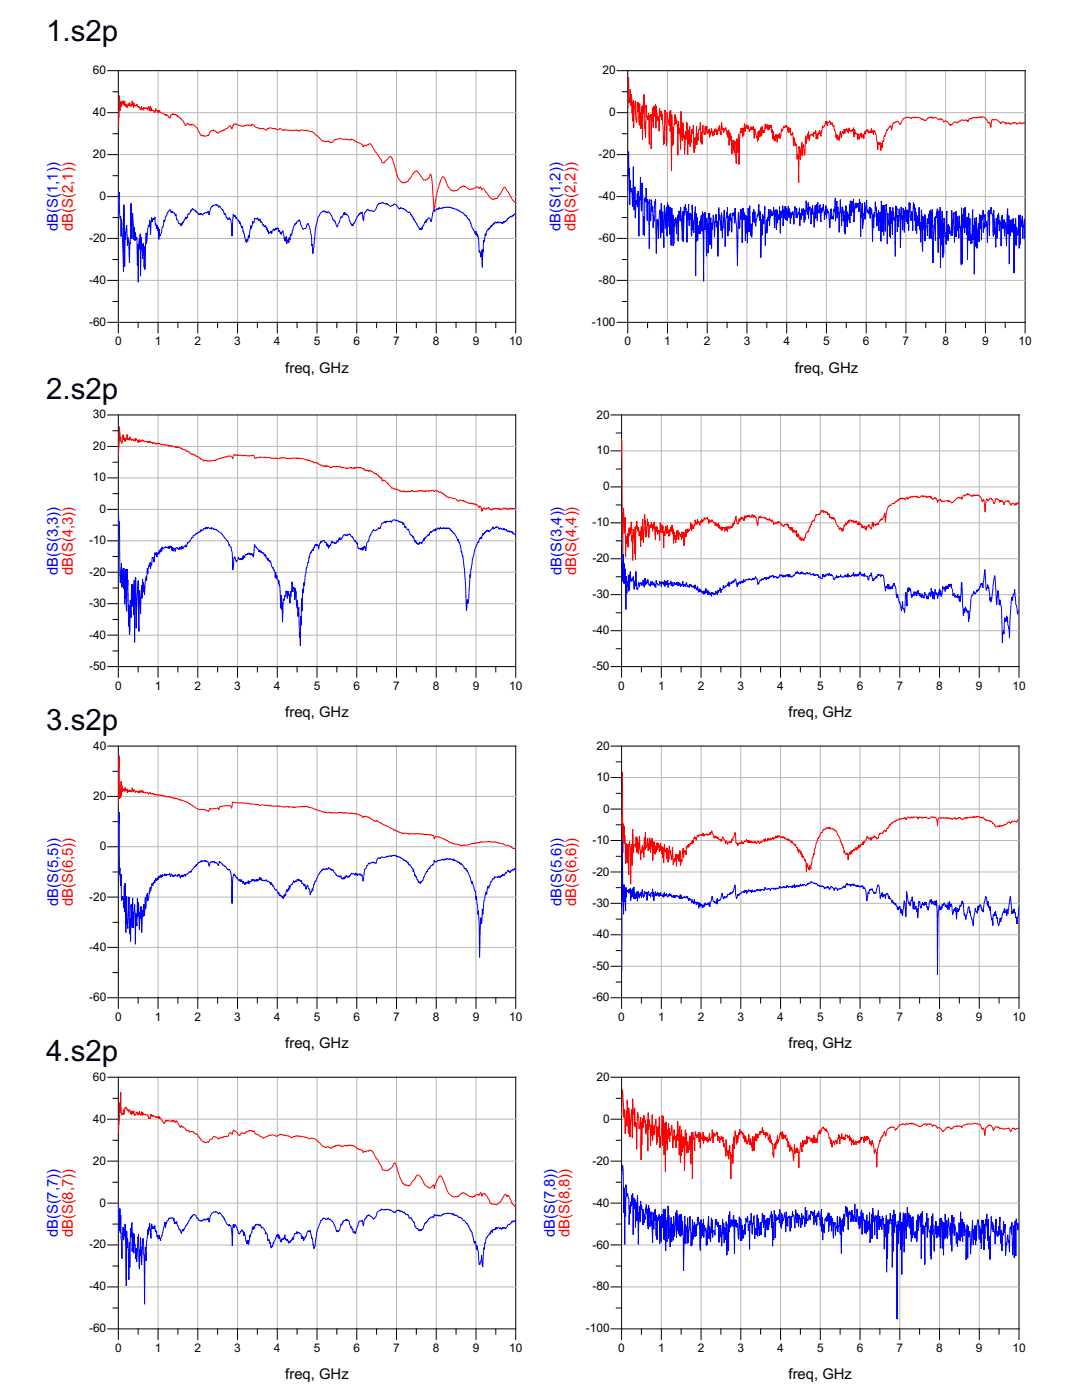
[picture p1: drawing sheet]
<svg xmlns="http://www.w3.org/2000/svg" width="216mm" height="279mm" viewBox="0 0 216 279" stroke-linecap="round" stroke-linejoin="round" font-family="sans-serif">
<defs><g id="words">
<g font-size="5.9">
<text x="9.2" y="8.2">1.s2p</text>
<text x="9.2" y="79.6">2.s2p</text>
<text x="9.2" y="145.7">3.s2p</text>
<text x="9.2" y="211.8">4.s2p</text>
</g>
<g font-size="3" fill="#00f">
<text x="11.5" y="46.1" transform="rotate(-90 11.5 46.1)">dB(S(1,1))</text>
<text x="111.9" y="46.1" transform="rotate(-90 111.9 46.1)">dB(S(1,2))</text>
<text x="11.5" y="114.8" transform="rotate(-90 11.5 114.8)">dB(S(3,3))</text>
<text x="112" y="114.7" transform="rotate(-90 112 114.7)">dB(S(3,4))</text>
<text x="11.6" y="180.8" transform="rotate(-90 11.6 180.8)">dB(S(5,5))</text>
<text x="112" y="180.8" transform="rotate(-90 112 180.8)">dB(S(5,6))</text>
<text x="11.5" y="247" transform="rotate(-90 11.5 247)">dB(S(7,7))</text>
<text x="110.7" y="246.9" transform="rotate(-90 110.7 246.9)">dB(S(7,8))</text>
</g>
<g font-size="3" fill="#f00">
<text x="14.5" y="46.1" transform="rotate(-90 14.5 46.1)">dB(S(2,1))</text>
<text x="114.8" y="46.1" transform="rotate(-90 114.8 46.1)">dB(S(2,2))</text>
<text x="14.5" y="114.8" transform="rotate(-90 14.5 114.8)">dB(S(4,3))</text>
<text x="115" y="114.7" transform="rotate(-90 115 114.7)">dB(S(4,4))</text>
<text x="14.6" y="180.8" transform="rotate(-90 14.6 180.8)">dB(S(6,5))</text>
<text x="115" y="180.8" transform="rotate(-90 115 180.8)">dB(S(6,6))</text>
<text x="14.5" y="247" transform="rotate(-90 14.5 247)">dB(S(8,7))</text>
<text x="113.7" y="246.9" transform="rotate(-90 113.7 246.9)">dB(S(8,8))</text>
</g>
<g font-size="3">
<text x="56.9" y="74.4">freq, GHz</text>
<text x="158.6" y="74.4">freq, GHz</text>
<text x="56.9" y="143.1">freq, GHz</text>
<text x="157.4" y="143.1">freq, GHz</text>
<text x="56.9" y="209.2">freq, GHz</text>
<text x="157.4" y="209.2">freq, GHz</text>
<text x="56.9" y="275.3">freq, GHz</text>
<text x="157.4" y="275.3">freq, GHz</text>
</g>
<g font-size="2.4">
<text x="18.6" y="14.8">60</text>
<text x="120.2" y="14.8">20</text>
<text x="18.6" y="23.2">40</text>
<text x="121.5" y="23.2">0</text>
<text x="18.6" y="31.5">20</text>
<text x="119.4" y="31.5">-20</text>
<text x="19.9" y="39.9">0</text>
<text x="119.4" y="39.9">-40</text>
<text x="17.8" y="48.3">-20</text>
<text x="119.4" y="48.3">-60</text>
<text x="17.8" y="56.6">-40</text>
<text x="119.4" y="56.6">-80</text>
<text x="17.8" y="65">-60</text>
<text x="118.1" y="65">-100</text>
<text x="23" y="68.9">0</text>
<text x="30.9" y="68.9">1</text>
<text x="38.8" y="68.9">2</text>
<text x="46.7" y="68.9">3</text>
<text x="54.7" y="68.9">4</text>
<text x="62.6" y="68.9">5</text>
<text x="70.5" y="68.9">6</text>
<text x="78.5" y="68.9">7</text>
<text x="86.4" y="68.9">8</text>
<text x="94.3" y="68.9">9</text>
<text x="101.6" y="68.9">10</text>
<text x="124.6" y="68.9">0</text>
<text x="132.5" y="68.9">1</text>
<text x="140.5" y="68.9">2</text>
<text x="148.4" y="68.9">3</text>
<text x="156.3" y="68.9">4</text>
<text x="164.3" y="68.9">5</text>
<text x="172.2" y="68.9">6</text>
<text x="180.1" y="68.9">7</text>
<text x="188" y="68.9">8</text>
<text x="196" y="68.9">9</text>
<text x="203.2" y="68.9">10</text>
<text x="18.6" y="83.5">30</text>
<text x="119" y="83.5">20</text>
<text x="18.6" y="89.8">20</text>
<text x="119" y="90.7">10</text>
<text x="18.6" y="96.1">10</text>
<text x="120.3" y="97.9">0</text>
<text x="19.9" y="102.3">0</text>
<text x="118.2" y="105.1">-10</text>
<text x="17.8" y="108.6">-10</text>
<text x="118.2" y="112.2">-20</text>
<text x="17.8" y="114.9">-20</text>
<text x="118.2" y="119.4">-30</text>
<text x="17.8" y="121.2">-30</text>
<text x="17.8" y="127.4">-40</text>
<text x="118.2" y="126.6">-40</text>
<text x="17.8" y="133.7">-50</text>
<text x="23" y="137.6">0</text>
<text x="30.9" y="137.6">1</text>
<text x="38.8" y="137.6">2</text>
<text x="46.7" y="137.6">3</text>
<text x="54.7" y="137.6">4</text>
<text x="62.6" y="137.6">5</text>
<text x="70.5" y="137.6">6</text>
<text x="78.5" y="137.6">7</text>
<text x="86.4" y="137.6">8</text>
<text x="94.3" y="137.6">9</text>
<text x="101.6" y="137.6">10</text>
<text x="118.2" y="133.7">-50</text>
<text x="123.4" y="137.6">0</text>
<text x="131.3" y="137.6">1</text>
<text x="139.2" y="137.6">2</text>
<text x="147.2" y="137.6">3</text>
<text x="155.1" y="137.6">4</text>
<text x="163" y="137.6">5</text>
<text x="171" y="137.6">6</text>
<text x="178.9" y="137.6">7</text>
<text x="186.8" y="137.6">8</text>
<text x="194.7" y="137.6">9</text>
<text x="202" y="137.6">10</text>
<text x="18.6" y="149.6">40</text>
<text x="119" y="149.6">20</text>
<text x="119" y="155.9">10</text>
<text x="18.6" y="159.7">20</text>
<text x="120.3" y="162.2">0</text>
<text x="19.9" y="169.7">0</text>
<text x="118.2" y="168.5">-10</text>
<text x="17.8" y="179.7">-20</text>
<text x="118.2" y="174.7">-20</text>
<text x="118.2" y="181">-30</text>
<text x="17.8" y="189.8">-40</text>
<text x="118.2" y="187.3">-40</text>
<text x="118.2" y="193.6">-50</text>
<text x="17.8" y="199.8">-60</text>
<text x="23" y="203.7">0</text>
<text x="30.9" y="203.7">1</text>
<text x="38.8" y="203.7">2</text>
<text x="46.7" y="203.7">3</text>
<text x="54.7" y="203.7">4</text>
<text x="62.6" y="203.7">5</text>
<text x="70.5" y="203.7">6</text>
<text x="78.5" y="203.7">7</text>
<text x="86.4" y="203.7">8</text>
<text x="94.3" y="203.7">9</text>
<text x="101.6" y="203.7">10</text>
<text x="118.2" y="199.8">-60</text>
<text x="123.4" y="203.7">0</text>
<text x="131.3" y="203.7">1</text>
<text x="139.2" y="203.7">2</text>
<text x="147.2" y="203.7">3</text>
<text x="155.1" y="203.7">4</text>
<text x="163" y="203.7">5</text>
<text x="171" y="203.7">6</text>
<text x="178.9" y="203.7">7</text>
<text x="186.8" y="203.7">8</text>
<text x="194.7" y="203.7">9</text>
<text x="202" y="203.7">10</text>
<text x="18.6" y="215.7">60</text>
<text x="119" y="215.7">20</text>
<text x="18.6" y="224">40</text>
<text x="120.3" y="224.1">0</text>
<text x="18.6" y="232.4">20</text>
<text x="118.2" y="232.4">-20</text>
<text x="19.9" y="240.8">0</text>
<text x="118.2" y="240.8">-40</text>
<text x="17.8" y="249.1">-20</text>
<text x="118.2" y="249.2">-60</text>
<text x="17.8" y="257.5">-40</text>
<text x="118.2" y="257.5">-80</text>
<text x="17.8" y="265.9">-60</text>
<text x="23" y="269.8">0</text>
<text x="30.9" y="269.8">1</text>
<text x="38.8" y="269.8">2</text>
<text x="46.7" y="269.8">3</text>
<text x="54.7" y="269.8">4</text>
<text x="62.6" y="269.8">5</text>
<text x="70.5" y="269.8">6</text>
<text x="78.5" y="269.8">7</text>
<text x="86.4" y="269.8">8</text>
<text x="94.3" y="269.8">9</text>
<text x="101.6" y="269.8">10</text>
<text x="116.9" y="265.9">-100</text>
<text x="123.4" y="269.8">0</text>
<text x="131.3" y="269.8">1</text>
<text x="139.2" y="269.8">2</text>
<text x="147.2" y="269.8">3</text>
<text x="155.1" y="269.8">4</text>
<text x="163" y="269.8">5</text>
<text x="171" y="269.8">6</text>
<text x="178.9" y="269.8">7</text>
<text x="186.8" y="269.8">8</text>
<text x="194.7" y="269.8">9</text>
<text x="202" y="269.8">10</text>
</g>
</g></defs>
<g fill="none" stroke="#b8b8b8" stroke-width=".2">
<path d="M31.5 14.1v50.2M39.5 14.1v50.2M47.4 14.1v50.2M55.3 14.1v50.2M63.3 14.1v50.2M71.2 14.1v50.2M79.1 14.1v50.2M87 14.1v50.2M95 14.1v50.2M23.6 39.2h79.3M23.6 30.9h79.3M23.6 22.5h79.3"/>
<path d="M23.6 56h79.3M23.6 47.6h79.3"/>
</g>
<g fill="none" stroke="#000" stroke-width=".2">
<path d="M21.5 14.1h81.4v52.3M22.6 18.3h1M23.6 14.1v52.3M21.5 39.2h2.1M21.5 30.9h2.1M21.5 22.5h2.1M22.6 35.1h1M22.6 26.7h1M21.5 56h2.1M21.5 47.6h2.1M22.6 51.8h1M22.6 43.4h1"/>
<path d="M21.5 64.3h81.4M22.6 60.2h1M27.6 64.3v1.1M31.5 64.3v2.1M35.5 64.3v1.1M39.5 64.3v2.1M43.4 64.3v1.1M47.4 64.3v2.1M51.4 64.3v1.1M55.3 64.3v2.1M59.3 64.3v1.1M63.3 64.3v2.1"/>
<path d="M67.2 64.3v1.1M71.2 64.3v2.1M75.1 64.3v1.1M79.1 64.3v2.1M83.1 64.3v1.1M87 64.3v2.1M91 64.3v1.1M95 64.3v2.1M98.9 64.3v1.1"/>
</g>
<path d="M23.7 23.2l.1 .1-.1 2.1h-.1z" fill="#f00"/>
<path d="M23.8 23.3v-4.2l.1 3.1 .2-1.9 .1 1 .1-.8 .2 .3 .1-.7v.8l.2 .1 .1-.8 .1 .9v-.2l.1 .4 .1-.6 .2 .8 .2-.8 .1 .4 .2-.6 .1 .7 .1-.2v.3l.1-.4 .1 .1 .1-.9 .2 1.3 .1-.9 .2 .7 .2-.2 .1 .2 .1-.4 .2 .5 .1-.1v.2l.1-.1 .4 .7 .1-.8 .1 .4 .2 .2v-.2l.1 .4 .1-.6 .2 .4 .1-.3 .2 .1 .1-.1 .2 .5 .2-.8 .2 .9 .1-.9 .1 1 .1-.7 .1 .4 .4 .2 .2 .4 .2-.8 .4 .8 .2-.5 .3 .5 .7 .2 .3 .4 .1-.3 .1 .2 .1-.1 .6 .7 .3-.7h.2l.1-.2 .3 .2 .1-.1v.1h.3l.1 .3 .1-.2 .1 .3 .3 .1 .2 .3 .5 .3 .5 1.1 .3-.4 .7 .3 .1-.2 .1 .2 .2-.2a3.6 3.6 0 0 1 1.6 2.1l.2 .2 .1-.2 .3 .2 .5 .1 .3-.2 .2 .1 .2-.5a.83 .83 0 0 1 .7-.6 .83 .83 0 0 1 .8 .4l.3 .2 .2-.4 .6-.1 .2-.2 .2 .1 1.1-.9 .4 .6 .2-.8 .1 .1a.56 .56 0 0 1 .8-.1l.9 .3 .5-.1a1.27 1.27 0 0 1 1.3 0l.2-.3 .3 .1a1.89 1.89 0 0 0 1.6 .7l1 .4a.84 .84 0 0 1 1.3-.3h.7a.41 .41 0 0 0 .7-.1l.6 .5 .3-.3 .8 .2 1.1 .1 .3-.1 .8 .2 .5-.3 .7 .2 .2-.1 .4 .2a2.16 2.16 0 0 1 1.7 1l.3 .2a1.47 1.47 0 0 0 1.9 .7l.1 .1a.49 .49 0 0 0 .5 .3 .49 .49 0 0 0 .4-.3 .49 .49 0 0 1 .6-.3 1.06 1.06 0 0 1 1.4-.1h1a.41 .41 0 0 0 .6-.1l1.1 .6a2.18 2.18 0 0 1 1.3 1l.2-.4 .2 .2 .5-.3 .1 .2a.32 .32 0 0 1 .3-.3 .32 .32 0 0 1 .3 .2l.8 1.4 1 1.4 .4 .8 .4-.1 .7-.8a.41 .41 0 0 1 .4-.4 .41 .41 0 0 1 .5 .4l.3 .9a8 8 0 0 0 1.5 3.9h.1a1.09 1.09 0 0 0 1.4-.6l.9-1.2a.53 .53 0 0 1 .5-.4 .53 .53 0 0 1 .6 .4l.9 1.3a1.19 1.19 0 0 0 1.4-1.1v-.1l.3 1.1 .4 6.1a17.6 17.6 0 0 1 1.7-6.6l.4 .2 .3 .6a2.43 2.43 0 0 0 1.5 2 2.24 2.24 0 0 0 1.5-.8l.6-.2 .1 .1h.1a1.43 1.43 0 0 0 2.3 .1l.1-.1 .4 .4 .2-.3 .3 .6 .2-.3 .2 .1 1.3 1.8 .4 .3h.2a1.36 1.36 0 0 0 1.3-1l.8-1.4h.3l1.5 2.5 .5 .4" fill="none" stroke="#f00" stroke-width=".2"/>
<g fill="#f00">
<path d="M102.8 40.1l.1 .1-.1 .2-.1-.1z"/>
<path d="M102.8 40.1l.1 .3-.2-.2z"/>
</g>
<path d="M23.7 39.5h.1l-.1 3.7-.1-.1z" fill="#00f"/>
<path d="M23.8 39.5v-1.2l.2 5.4 .1-.5 .1 4v-3.5l.1 .9 .3 9.7 .1-13.4 .2 12.3 .1-6.9v1.5l.3-2.9 .1 4.1 .1-1.7 .1 1 .1-.4 .1 4.5 .3-11.8 .2 7.1 .2-5.2 .2 5.3 .1-2.5 .1 2.7 .1-1.6 .1 1.1 .1 .3 .1-.5v.5l.1 5.2 .1-4.2 .1 7.5v-6.2l.2-2.5 .1 2.1 .1-3v8.4l.2-7.8 .3 4.3 .1-3.1 .1 .8 .1 4.1 .1-4.1v4.5l.3-7.3v2.1l.3-3 .1-.7 .2 .3 .1-1.2 .1 2.8 .3-3.4 .1 .9 .2-.7 .1 .3 .1-.2v.2l.1-.6 .1 1.6 .1-.3 .1 1.1 .2-.7 .1 1.1v-.8l.2 2.5 .1-2.1 .1 1.2v-.2l.1 .3 .4-1.7 .1 .1 .1-.2 .1-1.3 .1 .3 .6-1.7 .4-.7 .4 .6v-.3l.2 .4 .1-.3 .1 .3 .2 .1 .1-.1v.5l.2-.3 .2 1.2h.2l.2 .7 .3 .1 .1 .4 .2-.6 .1 .3 .1-.5 .1 .2 .4-1.2 .2 .3 .1-.3 .1 .1 .1-.7 .1 .2 .5-.9 .1 .1 .2-.5 .1 .2 .1-.1 .4 .4 .1-.1 .1 .3 .3 .2 .1 .3 .2-.2 .2 .2v-.2h.2l.2 .4 .3-.4 .5-.2 .1 .1 .2-.4 .2 .8 .2-1 .4-.8 .1 .1 .1-.2 .6-.2 .2 .2 .1-.1 .3 .5 .1-.3 .4 .7 .2 .1 .1-.1 .3 1 .1-.3 .1 .3 .2 .7 .1-.1 .2 .4 .2-.4 .2 .4 .1-.1v.1l.3 3.3 .1-3.4 .2-.9 .1 .4 .1-.1v.2l.1-.3 .2 .6 .1-.2 .4 .8 .2-.1 .1 .6v-.3l.4 1.1v-.4l.2 1.2 .1-.2 .6 2.3 .1-.7 .1 .4 .1-.1 .1-1.1 .1 .5 .3-2.4 .2 .6 .2-1.4 .2 .4 .2-1 .3 .1v-.2l.2 .2 .1-.3 .1 .5 .1 .2 .1-.3 .1 .3v-.4l.2 .7 .1-.2 .1 .1 .2 .5 .1 .1 .1-.1 .2 .5 .2-.3 .1 .5 .1-.2 .2 1 .1-.3 .1 .6 .2-.3 .1 .2 .2-.4 .1 .5 .3-.9 .3 .3 .1-.4 .1 .3 .3-.4 .1 .1 .1-.1 .1 .7 .1-.2 .3 .7v-.3l.1 .4 .3-.8 .4 2.1v-.8l.3 .9v-1.1l.1 1.5 .3-1.1 .1 1 .1-1.1 .2 .5v-1.1l.1 .2 .1-.3 .1 .3 .2-1.1v.2l.5-1.6 .1 .3 .3-.6 .1 .1 .1-.2 .1 .1 .2-.3 .2 1 .5 .9 .6-.4 .3-.9 .3 .5 .5 2.2v1.8l.1-.3 .2 1.9 .6-5.8 .4-1.5 .5-.8 .4-.4 .1 .1 .3-.1v.2l.1-.2 .1 .3 .2-.1 .1 .2 .1-.2h.2l.3 .3 .4 .7 .1 .6h.2l.1 .3 .1-.1 .5 1.2 .7-2.1 .1 .2h.1l.4-1 .1 .4 .1-.4 .2 .4 .2-.1 .3 .4 .5 1.5 .1 .2 .1-.1v.3l.1-.2 .1 .3 .9-1.9 .2-.1 .2-.4v.1l.1-.3 .1 .2 .2-.3v.2l.1-.3 .3 1.8 .2-1.4 .6-1 .4 .4h.9a1.14 1.14 0 0 0 .6-1l.3-.5 .4 .1v-.2l.3 .1 .1-.2 .5 .3 .3 .1 .1-.2 .4 .4a.32 .32 0 0 0 .4 .2 .32 .32 0 0 0 .3-.3l.1 .1a.54 .54 0 0 1 .6-.2 .54 .54 0 0 1 .3 .5l.4 .4 .3-.3 .4 .3 .2-.1v.2l.5 .2a.49 .49 0 0 0 .6 .4l.3 .5h.1l.1 .3 .1-.1 .2 .7 .1-.1 .2 .6 .2 .1 .1 .3 .1-.1 .5 1.2 .1-.2 .1 .2 .1-.2v.2l.2-.4 .1 .3 .1-.6h.1l.2-.8 .1 .2 .1-.4 .1 .3 .1-.6 .1 .2 .3-.5 .3 .1 .1 .6h.2l.2-1.6 .3-.7 .1 .4 .1-.4h.2l.1-.2 .2 .1 .1-.2 .1 .2 .1-.4 .1 .2h.4l.1-.1h.4l.1-.2 .1 .1h.7l.2-.1 .1 .2h.4l.3 .2v-.1l.4 .1 1.1 .6a.75 .75 0 0 1 .7 .7l.1-.1 .2 .3 .1-.2 .2 .7 .3 .2v-.2l.6 1.7 .2 .5 .1-.1 .3 1 .2-.7 .1 .9 .1-.3 .1 .5 .1-.2 .2 3.4 .1-.3 .2 1.2 .2-1.4 .1 3.5 .3-5.5 .1 .4 .2-1.6 .2 .3v-.7l.4-.7 .1 .3 .2-.5 .1 .1 .1-.4 .1 .1 .1-.3v.2l.3-.4 .1 .1 .1-.3v.2l.3-.4 .2 .3 .2-.3 .2 .2 .2-.2v.2l.3-.2 .1 .3 .1-.2 .1 .2 .2-.5 .2 .3 .2-.4 .1 .1 .2-.2 .1-.4h.3l.1-.3 .3 .1v-.2l.1 .2 .2-.4 .1 .2 .4-.4" fill="none" stroke="#00f" stroke-width=".2"/>
<g fill="#00f">
<path d="M102.8 42.5l.1 .1-.1 .2-.1-.1z"/>
<path d="M102.8 42.5l.1 .3-.2-.2z"/>
</g>
<g fill="none" stroke="#b8b8b8" stroke-width=".2">
<path d="M133.2 14.1v50.2M141.1 14.1v50.2M149 14.1v50.2M157 14.1v50.2M164.9 14.1v50.2M172.8 14.1v50.2M180.8 14.1v50.2M188.7 14.1v50.2M196.6 14.1v50.2M125.3 39.2h79.3M125.3 30.9h79.3M125.3 22.5h79.3"/>
<path d="M125.3 56h79.3M125.3 47.6h79.3"/>
</g>
<g fill="none" stroke="#000" stroke-width=".2">
<path d="M123.1 14.1h81.5v52.3M124.2 18.3h1.1M125.3 14.1v52.3M123.1 39.2h2.2M123.1 30.9h2.2M123.1 22.5h2.2M124.2 35.1h1.1M124.2 26.7h1.1M123.1 56h2.2M123.1 47.6h2.2M124.2 51.8h1.1M124.2 43.4h1.1"/>
<path d="M123.1 64.3h81.5M124.2 60.2h1.1M129.2 64.3v1.1M133.2 64.3v2.1M137.1 64.3v1.1M141.1 64.3v2.1M145.1 64.3v1.1M149 64.3v2.1M153 64.3v1.1M157 64.3v2.1M160.9 64.3v1.1M164.9 64.3v2.1"/>
<path d="M168.9 64.3v1.1M172.8 64.3v2.1M176.8 64.3v1.1M180.8 64.3v2.1M184.7 64.3v1.1M188.7 64.3v2.1M192.7 64.3v1.1M196.6 64.3v2.1M200.6 64.3v1.1"/>
</g>
<path d="M125.3 16.9l.2 .1-.1 4.6-.1-.1z" fill="#f00"/>
<path d="M125.4 17v-1.6l.1 5.2 .1-.8 .1 .6v-2.5l.2 3.2 .1-2.3 .1 3.8 .1-2.2 .1 3.9 .1-4.3v5.5l.1-3.4 .3-2v3.5l.2 .9 .2-4.1 .1 1.9 .1-1.8 .2 4.5v-4.3l.1 3.7 .1-2 .1 3.3 .2-4.5 .1 6.6 .1-6.8v1.6l.2-3.8 .1 6.9 .1-1.5 .1 3.3 .1-6.6 .1 2 .1 .6v-.4l.2 .8 .1-1.3 .1 .5 .1 5.7v-5.3l.2-.7 .1 .6v6.3l.1-6.9 .1 1.5 .1-2.8 .1 4 .2-4.3 .1 2 .1-2.1v2.3l.1-2.6 .1 4.8 .1-4.4 .2 2.9 .2-.8 .1 .2v2.7l.1-4.6 .2 1.7 .1-1.2 .1 1.8 .1-1.2 .1 .2 .2 6.1 .1-2 .1 1.7 .1-6.7 .3 7.2 .1-6.8 .4 2.7 .2-2.9v4l.1-4.2 .2 12.1 .1-11.2v6.3l.2-3.7 .1 3.3 .1-3.6v-.6l.1 .3 .1-2.1 .1 1.8 .1-1.2v1.4l.2-.7 .2 6.9 .1-6.8 .1 2.4 .1-1 .2 4.2 .1-7.6 .1 5.2v-2.3l.1 3 .2-3.7 .1 3.2 .1-.7 .1 3.9 .2-4.6 .1 1.7 .1-3.6 .2 .4v6.2l.1-5 .2 2.9 .1-3.6 .1 4.1 .1-2.4 .1 1.5 .1-2.6 .1 .9 .1-.1 .1 .2v-1.8l.2 5.5 .1-2.9 .1 2.1 .3-4.5 .1 3.7v-2.4l.2 1.6 .1-2.1v-.2l.2 .2 .2-1.6v4l.1-2 .2 2.4 .2-3.8 .2 1.8 .2-1.6 .1 1.6 .2-1.6 .2 1.5 .3-1 .1 1.7 .2-1.2 .1 .3 .1-1 .2 1.7v-.8l.1 .7 .1-.9 .1 .8 .1-1.3 .2 .5 .1-.5 .1 1.2 .1-.8 .1 .8 .1-1.5 .1 .7 .2-1.1 .1 1.8 .1-.3 .1 .4 .1-2.5 .4 2 .4-1 .3 1.6 .1-.9v1.3l.2-1.5 .1 3.1 .1-2.7 .1 .3 .2 1.6 .1-1.1v3.7l.1-2.6 .1 .9 .1-1.1 .1 2v-2l.1 2.6 .2-2.4 .2 4.5 .2-5v2.8l.3-3.7 .1 6 .2-6.6 .1 .3 .1-1 .1 1 .1-1 .1 1.9 .1-1.8 .1 1.4 .2-2.3v1.6l.1-.9 .1 .2 .2-.7 .1 .7 .1-.6 .1 .7 .1-.4 .1 1 .3-1 .1 .7v-.7l.1 .5 .2-.5v.6l.1-.7 .2 2.4 .1-1.9 .4 1.9 .1-.4 .1 1 .1-2 .1 1.7 .1-1.9 .2 1.3 .1-1.8 .1 .2 .1 1.4 .1-1.9v1.3l.1-.6 .1 .6 .2-.5v.5l.2-1.8 .1 1.1 .1-.9 .1 .7 .2-.7 .1 1.1 .1-1 .1 .9 .1-.8 .1-.2 .1 .6 .1-.5 .1 1.5 .1-.6 .1 1.9 .1-1.6 .1 1.8 .2-.8 .1 1 .1-1.4 .1 .9 .1-.6 .1 1.3 .1-1.6 .1 .7 .1-.3 .1 .3 .1-.9v1.1l.3-2 .1 .5 .4-1.1 .1 .4h.2v-.4l.1 .3 .1-.4 .1 .3 .1-.1 .2 1.3 .1-1.2 .2 1.1 .1-.8 .1 1.5 .4-.7 .1 2.7 .1-1.6 .2 1.6 .1-.8 .2 .5 .1 3 .1-1.1 .1 .6 .1-.4 .1 5.5v-7.2l.1 .8 .1-.4 .1 2.3v-1.9l.1 .9 .2-2.6 .1 2.9v-2.2l.1 .4 .1-.6 .3 2.2 .2-3.9 .1 1.5 .3-1.9 .1 1v-1.5l.2 1.9 .2-1.2h.2l.1-.2 .1 .3 .1-.3 .1 .6 .1-.9 .1 .2 .1-.2 .1 .3 .1-.7 .1 1.8v-.8l.1 .7 .1-1.1 .1 1.2v-1.1l.1 .1 .2-.8 .1 .7v-.3l.2 .8 .1-1.2 .1 .5 .1-1.4 .1 .3h.2l.4-1.2v.6l.2-.6 .1 .9 .1-.6 .3-.1v-.3l.3 .8 .2-.5 .2 .8 .1-.2 .2 1 .1-.1 .1 .5 .1 1.1 .2-.7v1.1l.2-.8 .2 .9 .3-1.8 .1 1.3 .3-1.3 .2 .5 .1-.9 .2 .8 .1-.7 .1 .1 .1-.4 .1 .6 .2-.3 .1 .7 .1-1.1 .1 .7 .2-.1v.3l.3-.4 .1 .2 .1-.4v.4l.1-.7 .1 1.9 .1-1.6 .3 1v-.1l.3 .1 .1 1.1 .1-1.2 .2 1.1 .3-1.3 .1 1 .1-.6 .2 .6 .1-.7 .1 .9 .2-1.5 .1 .6 .2-.9 .1 .3 .2-.4 .1 .8 .3-.4 .1 .3 .2-.8 .1 .8 .1-.4 .2 .8 .1-.9 .4 .9 .3 3 .2-1.5 .2 .5 .1-.5 .2 1.7 .1-1.5 .1 .9 .1-1.1 .1-.3 .1 .2 .1-1.1 .1-.2 .1 .3 .4-1.4v.1l.1-.3 .7-.6 .1 .9 .1-.4a1.2 1.2 0 0 1 .4-1.2l.1 .2 .3-.4 .1 .1a.6 .6 0 0 1 .7 .6l.1-.2a1.49 1.49 0 0 1 1.7-1.3l.4 .3 .2-.3 .3 .1 .9-.1 .6 .2 .1 .2 .1-.1 .3 .3 .2-.1 .1 .2a1.76 1.76 0 0 1 1.3-.8l.2 .3 .3-.1h.5a.45 .45 0 0 0 .7 .2l.1 .1 .2-.1 .4 .7 .2-.3 .5 .2 .5 .7 .1-.2 .1 .2 .1-.2 .1 .1 .2-.1 .2-.4a.46 .46 0 0 1 .7 .1l.5-.4 .1 .1a.42 .42 0 0 1 .7-.2l.4-.1 .1 .2 .1-.1 .2 .3 .3-.6 .1 .1 .2-.2 .1 .1 .1-.2 .6-.1 .4 .2 .2-.3 .1 .2 .2-.2a1.33 1.33 0 0 1 1.7 1.1l.2 .1 .2-.1 .2 1 .2-1.5h.5a1.17 1.17 0 0 1 1.3 .8v-.2l.1 .1a.32 .32 0 0 1 .3-.3 .32 .32 0 0 1 .3 .2l.2-.1 .2 .4v-.2l.5-.1 .3 .4 .7-.5v.2l.4-.1 .2 .3 .2-.2a.4 .4 0 0 1 .7 .1l.5-.3 .1 .2" fill="none" stroke="#f00" stroke-width=".2"/>
<g fill="#f00">
<path d="M204.4 24.3l.2 .1-.1 .2-.2-.1z"/>
<path d="M204.4 24.4l.2 .1z"/>
</g>
<path d="M125.3 32.2h.2l-.1 6h-.1z" fill="#00f"/>
<path d="M125.4 32.2v-1.9l.3 10.6v-4.9l.2 2.3 .2-.8 .1 3.7 .2-8v7.8l.1 .9 .2-4.6 .1 6.2 .1-3.6 .2 .9 .1-2.1v2.6l.1-3.2 .2 9.1 .3-11.9 .2 6.8 .1-5.6 .2 10.4 .1-3.7 .2 3.9 .1-7.6 .1 .8 .1-2.8 .2 6.6 .1-4.3 .3 .8 .1 9v-9.8l.1 4.4 .1-.3 .1 .1v-4.2l.2 2.4 .1-1 .1 4.3 .4-5.3v.2l.1-.6 .2 10.8 .1-6.8 .1 1.2 .1-1 .1 3.6 .3-5.7 .1 5.5 .1-6.9 .2 6 .1-4.2 .3 7.1 .1-8.4 .2 4.6 .2-4.3 .1 5.9 .1-6.7 .1 4.8 .1-4.4 .1 3.1 .1-2.7 .1 5.5 .1-5.4 .1 7.6 .2-7.5 .2 7.6 .1-6.2 .1 5.8v-4.4l.1 .9 .1-1.5 .1 .9 .1-1.2 .1 3.3 .1-2.9 .1 .7 .1-1.6v5.3l.2-6.1 .2 2.1 .1-2.8 .4 6.7 .1-5.9 .1 6 .1-7 .1 1.7 .2-2.2v1.2l.1-.3 .2 6.8 .1-6.2 .1 1.7 .1-3.2 .1 4.3 .2-2.5 .1 1.4 .1-1.2v4.4l.2-6.2 .2 5.1v-1.9l.1 2.4 .3-5.3 .1 13.9 .1-12.5 .1 5.7 .1-4.9 .1 4.6 .1-2.7 .1 1.2v-1.5l.1 1.7 .1-2.6 .1 2.6 .1-2.6 .1-1.1 .1 3.1 .2-3.9 .2 13.9 .1-13.6 .2 3.4v-3.6l.1 2.2 .1-.8 .1 7.4v-7.6l.1 2.7 .1-1.6 .1 5.9 .1-8 .1 1.1 .1-1 .1 6.3 .1-5.5 .2 6.2 .1-5.1 .1 1.3 .1-2.9 .3 4.4 .3-4.6 .1 2.7 .1-1.3 .1 .7 .1 6.4 .1-9.8 .1 2.5 .2-1 .2 3.1 .1-3.5 .1 4.9 .4-5.5 .2 7.3 .1-5.7 .2-1.1 .1 1.1 .1-2.1v5.7l.2-3.9 .1 2.9 .1-3.2v1l.1-1.3 .3 3.7 .1-3.8 .1 .5 .1-.2 .1 .2v-.6l.2 2.2 .1-3.1 .3 4.1 .1 7.4 .2-10.5 .1-.2 .1 3.4 .3-4 .1 2.1v-2.1l.2 6.8 .2-7 .1 2.4 .1-1.5 .1 1.4 .1 4.3 .1-5.2 .1 3.7 .1-3.5 .1 5.4 .2-7 .1 4.8 .2-5.3 .2 6.1 .1-2.4 .1 2.7 .2-5.1 .1 1.9 .1-2.5 .1 2.8 .1-2.2 .2 2.9 .3-2.4 .1 .4 .1-.2 .1-2.2 .2 3.3 .1-1.9 .1 .3v8.9l.2-7.7 .1 3.3v-4.3l.2 .4 .1 1.7 .2-3.6 .1 7.8 .2-5.2 .1 2.8 .3-4.8 .3 3.2 .1-3.2v1.6l.1-1 .2-.3v1l.2-.6 .1 .3 .1-1.5 .2 4.2 .1-3.6 .1 1.3v-1.4l.1 4 .2-3.8 .1 2.5v-1.7l.2 1.1 .2-2.7 .1 5.3 .1-4.3 .1 1.3 .3-2.5 .1 4.1 .1-3.4 .2 1.9 .1-2.5v2.8l.2-2.4 .2 2.6 .2-3 .2 2.3v-1.8l.1 .7 .1 2.3 .1-2.2 .1 1.1 .3-1.3 .2 2.6 .2-3.6v.3l.1-.2 .2 2.2 .1-2 .1 2 .3-1.1v.4l.1-1.3 .1 3.6 .1-2.5 .2 1.2 .1-2.2 .1 1.3v-1.2l.1 1.3 .1-1.4 .2 2.8 .1-2.5 .1 2 .2-3.9 .1 2.3v-.6l.1 1.1 .2-2.4v3.3l.1-2.2 .1 .4 .2-.7 .1 3.5 .2-3.1 .1 1.2v-1.8l.4 4.4 .1-4.2 .1-.2 .1 2.6 .2-2.8 .1 3.3 .1-3.7v1.5l.2 .7 .2-1.8 .2 3.5 .1-2.7 .1-.1v.9l.3-1.6 .2 3.1 .3-2.9 .1 2.6 .2-1.9v.8l.1-.4 .2 .7 .1 2.7 .2-3.7 .1 2 .1-2.2 .1 2 .1-.4 .2 .6 .1-2.1 .1 .6 .1-.7 .1-2.1v4.7l.3-4.1v3.4l.2-2.2 .2 5.1 .3-6.6 .2 5.2 .2-3.7 .1 2.9 .2-2.2 .1 4.3 .1-3.2v3.6l.2-5.7 .2 4.3 .1-3 .1 1.3 .1-.8 .1 1.2 .1-3.2 .1 3.7 .1-4.4 .1 3 .1-3 .2 1.5 .1-1.5v2.3l.1-2.7 .1 4.6 .2-3.7 .1-.1 .1 1.1v-1.1l.2 .9 .3-.9 .1 1.8 .1-2.6 .1 1.2 .1-.6v6.9l.1-4.2 .1 .5 .2-2.9v5.1l.3-3.1v.4l.1-2.6 .1 3.4 .3-3.9 .1 2.4 .1 .2 .1-.6 .2 .8 .1-1.4 .1 2.3 .1-2.2 .1 1.2 .1-.9 .1 .1 .1 6.5 .1-5.5 .1 2.7 .1-3.1 .2 .9 .1-3v1.7l.1-.7 .2 3.9 .1-2.6v2.3l.2-3 .1 4.2 .2-3.8 .2 5.9 .1-8.1 .1 6.1 .1-5.3 .1 5.4v-5.3l.1 6 .1-6.1 .2 5.3 .2-5.4 .2 7.9 .1-5.9 .1-.2 .1 2.4 .1-1 .1 3.2 .1-5.9 .1 6.2 .1-3.4v.5l.2-2.5 .1 4.7v-5.4l.3 2.6 .1-.7v.5l.1 7.4 .2-10.1 .1 2.3v-2l.1 4.9 .2-3.3 .1 2.2 .1-3.5 .1 1.3 .1-.5 .1 7 .1-8.2 .1 2.5 .1-.8 .1 2.9 .1-4.4 .1 2.4 .1-1.9v4.4l.3-5.1 .2 3 .1-2.4 .1 2.7 .2-2.6v4.1l.1-5.7 .1 1.8 .1-1.7v2.9l.2 .7 .1-1.9 .1 .3 .1 3.6 .2-5.7 .1 1.3v-1l.1 3.3 .1-2.5 .1 4.6 .1-3.8 .1 4.3 .1-3.6 .1 1.9 .1 .1v-1.5l.1 1.6 .1-3.8 .1 4.5v-1.5l.2 4 .2-6.4 .2 8.3 .1-7 .1 2.2v-1.9l.1 2.4 .1-3.2 .1 5.4 .1-5.1 .4 4v-3.4l.1 1 .2-1.9v4.9l.1-5.5 .1 5.3 .2-5.5v5.8l.1-5.3 .1 2.8 .1-3.4 .1 10.7v-5.2l.2-2.4 .1 .8 .1-2.4v4.7l.1-4.8 .1 .4 .1-1.3 .1 1v-1.7l.2 8.8 .1-8.4 .2 5.7 .1-6.4 .1 12.1 .1-9.4 .1 4.9 .1-6.8 .1 9.3 .1-6.9 .1 6.2 .1-7.2 .1 3.1v-.1l.1 .8 .1-.9 .1 2.4 .1-6.7 .1 5.5 .1-2.5 .1 2.9v-3.2l.1 1.9 .1-1.5 .2 1.3v.2l.1-.4 .1 .8 .1-5.2 .2 5.1 .3-4.6 .1 6 .3-6.3v5.2l.1-4 .1 2.8 .1-2.9 .2 4.3 .1-4.4 .3 3.8 .1 5.9 .1-11.3 .1 11.2 .1-10 .2 2.7 .1-3.8 .1 4.9 .1-5.2 .3 5.5 .1-3.5 .1 8.6v-8.2l.2-1.1 .1 5.4 .1-4.4 .2 5.1 .1-1.9 .1 1.8 .2-6.8 .1 6 .1-2.9 .1 9.8 .1-11.2 .1 2.9v-2.2l.1 5 .1-5.8 .2 6.2 .3-5 .1 3.7v-5.6l.3 2.9 .1-2.7v5l.1-3.9 .2-.5 .1-1.6v4.5l.1-1.8 .1 1 .1-.7v-2.1l.2 2.5 .2-1.2 .1 4.3 .2-6.2 .1 1v-1.3l.1 5.2 .1-4.7 .1 .2 .1-1.3 .2 1.4 .1-.1 .1 .5 .1 4.1 .1-5.3 .1 4.9v-3l.3 5.6 .1-5.9 .1 4.1 .2-4.7 .1 1.9v-2.3l.2 3.6 .1-2.2 .1 .6 .1-.2v4.8l.3-6.2 .1 2.8 .2-1.9 .1 3.3 .1-2.8 .1 .6 .1-.5 .1 4.7 .3-7.5 .1 5.1 .1-3.7 .1 9.7 .1-8.9 .1 3.3 .2-3.2 .1 2.4 .1-2.6 .1 2.7 .2-2.8v10.9l.1-9.8 .1 4.3 .2-5.4 .1 5.4 .1-3.6 .2 1.6v-.5l.1 .2 .1-3.8 .1 6.7 .1-6.4v5.6l.1-5.9 .2 2.4 .2-2.2 .1 4.5 .1-2.6v.4l.2-1.6" fill="none" stroke="#00f" stroke-width=".2"/>
<path d="M204.4 43.8v4" fill="none" stroke="#00f" stroke-width=".21"/>
<path d="M204.5 43.5v4.3l-.1-.1z" fill="#00f"/>
<g fill="none" stroke="#b8b8b8" stroke-width=".2">
<path d="M23.6 95.4h79.3M23.6 89.1h79.3M31.5 82.8v50.2M39.5 82.8v50.2M47.4 82.8v50.2M55.3 82.8v50.2M63.3 82.8v50.2M71.2 82.8v50.2M79.1 82.8v50.2M87 82.8v50.2M95 82.8v50.2M23.6 114.2h79.3"/>
<path d="M23.6 107.9h79.3M23.6 101.7h79.3M23.6 126.8h79.3M23.6 120.5h79.3"/>
</g>
<g fill="none" stroke="#000" stroke-width=".2">
<path d="M21.5 82.8h81.4v52.4M21.5 95.4h2.1M21.5 89.1h2.1M22.6 98.5h1M22.6 92.2h1M22.6 86h1M23.6 82.8v52.4M21.5 114.2h2.1M21.5 107.9h2.1M21.5 101.7h2.1M22.6 117.3h1M22.6 111.1h1"/>
<path d="M22.6 104.8h1M21.5 133h81.4M21.5 126.8h2.1M21.5 120.5h2.1M22.6 129.9h1M22.6 123.6h1M27.6 133v1.1M31.5 133v2.2M35.5 133v1.1M39.5 133v2.2M43.4 133v1.1M47.4 133v2.2"/>
<path d="M51.4 133v1.1M55.3 133v2.2M59.3 133v1.1M63.3 133v2.2M67.2 133v1.1M71.2 133v2.2M75.1 133v1.1M79.1 133v2.2M83.1 133v1.1M87 133v2.2M91 133v1.1M95 133v2.2"/>
<path d="M98.9 133v1.1"/>
</g>
<path d="M23.7 89.1h.1l-.1 1.9-.1-.1z" fill="#f00"/>
<path d="M23.8 89.1v-3.9l.2 2.7 .1-.7 .1 1v-.1l.1 .4 .3-1.8 .1 1.1 .1-.5 .2 .8v-.7l.1 .5 .2-.4 .1-.8v.9l.1 .1 .1-.2 .1 .4 .2-.8 .3 .8 .2-.3 .2 .3 .3-.2v.4l.1-.7 .6 .9v-.5l.1 .4 .2-.5 .1 .4 .1 .1 .4-.5 .1 .3h.1l.2 .1h.2l.3 .1 .1-.1 .1 .3 .4-.4v.3l.1-.1 .2 .2 .1-.2 .1 .3 .3-.2 .3 .4 .1-.3 .1 .2 .6-.1 .4 .3v-.1l.9 .2 .4-.1 .2 .3v-.2l.1 .2 .3-.2 .3 .3 .2-.2 .4 .3 .1-.2 .2 .2 .1-.1 .4 .2 .2-.1 .2 .3 .1-.1 .4 .3 .2-.1 .3 .5 .2-.2 .6 .6h.3l1.5 .8 .7 .6 .1-.2 1.2 .3 .3-.2h.7l1.2-.5 1.2-.2 .2-.2 .2 .1a.44 .44 0 0 1 .7 .2v.3l.4-.9 .4 .2 .9-.1 .2 .2 .4-.1 .2 .1 .1-.1 .4 .1h.9l.2-.2 .4 .7 1.1-.3 .7 .1 .3-.1 .1 .2 .6-.1 .5 .2 1-.1 .2 .1 .7-.2 .4 .1 .1-.1 1.3 .2 .5-.1h1.2l.1 .2 .6-.1 1.3 .5 .1-.2 .2 .3 .5-.1 .1 .3h.5l.2 .2 .1-.1 .4 .4h.4l.3 .2 .2-.1 .2 .2 .3-.2 .1 .2v-.1h.4l.3 .3 .4-.2 .9-.1 .4 .2 .3-.2 .2 .3 .1-.1 .9 .3v-.1l.1 .1 .8-.2 .6 .2v-.1l.1 .1 .1-.2 .1 .1 .4-.1 .1 .1 .4-.2 .1 .2h.4l.2 .3 .1-.2 .2 .4 .2 .1 .2-.2 .3 .3 .3-.2 1 .6 .4 .1v.2l.5 .3 .2 .3 .2-.1 .2 .7 .2-.2h.2l.6 .7 .1-.1 .1 .3 .7 .7 .8 .3 .1-.1 .7 .4v-.1l.6 .2 .2-.1 .2 .2 .1-.2v.2l.6-.2 .3 .1 .4-.2a1.84 1.84 0 0 0 1.6 0l.3 .1 .3-.1 .1 .2h.2l.1-.2 .1 .2 .3-.2h.3l.1 .2 .2-.2 .2 .1a.5 .5 0 0 1 .7 .1l.2-.2 .1 .1 .3-.1 .3 .4 .3-.1 .4 .2 1 .8 .9 .2a1.72 1.72 0 0 1 1.3 .6 .51 .51 0 0 1 .8 0l.2-.1 .3 .3v-.1l.8 .4 .3-.1 .1 .1 .1-.1 .2 .1a1.51 1.51 0 0 1 1.3 .8l.2-.4 .2 .4 .2 .8 .1-.6 .3-.1a.38 .38 0 0 0 .6 0l.3-.1 .1 .2h.1l.4 .3 .2-.3h1.1l.1 .2 .2-.2 .2 .3a.91 .91 0 0 1 1.3-.2l.7-.2 .1 .2 .2-.1 .1 .1 .5-.2" fill="none" stroke="#f00" stroke-width=".2"/>
<g fill="#f00">
<path d="M102.8 101.4l.1 .1-.1 .1-.1-.1z"/>
<path d="M102.9 101.3l-.1 .3-.1-.1z"/>
</g>
<path d="M23.6 102.4h.1l.1 2.2-.1 .1z" fill="#00f"/>
<path d="M23.8 104.7v.7v-1.3l.2 12.3 .2-4 .1 4.8 .3-3.7v4l.1-4.1 .2 7.2 .1-5.9v4.8l.1-5.9 .2 8.4 .1-8.4 .3 11.4v-4.2l.1 5.9 .2-7 .1 3.5 .2-6.6 .1 4.4 .1-4.4 .2 6.2 .1-7 .1 12.4 .1-13 .2 10.2 .4-9.6 .1 10.2 .1-8.2 .2 4.7 .1-4.4 .2-1.3 .1 2.6 .1-3.8v2.7l.1-2.1 .3 2.5 .1-2.9 .2-.7v.8l.2-2.5 .1 1.1 .2-1.8 .2 .4 .1-.9v1.3l.1-1 .2 .3 .1-1.5v-.1l.1 .3 .1-.3 .2 1 .1-1.9 .2 .5 .1-.6 .1 1 .1-.7 .1 .1 .1-.4 .1 .4 .1-.8 .1 .5 .3-.8 .1 .6v-1l.1 .5 .4-.4 .1 .2 .1-.3h.1l.2 .3 .1-.2 .1 .1 .1-.3 .2 .6 .1-.7 .2 .5 .1-.3 .1 .7 .2-.6 .1 .8v-.5l.2-.1 .1 .7 .2-.8h.3l.3 .4v-.3l.1 .3 .1-.6 .2 .5 .2-.7 .2 .6 .3-.5 .1 .1 .1-.4 .2 .5 .3-1 .1 .2 .7-1.2 .1 .1 .2-.5 .1 .1 1-.8 .2 .1 .2-.5 .1 .3 .1-.2 .3-.1 .1-.3 .3 .2 .1-.4 .1 .3 .1-.1 .1 .1 .1-.3 .4 .3 .2-.1 .1 .3v-.4l.4 .1 .2 .4 .2-.2 .5 .4a2.59 2.59 0 0 1 1.3 1.4l.2 .1 .3 .4h.1l.3 1 .1-.2 .1 .4 .2 .1 .3 1.5v3.1l.3-2.5 .1-.2 .4 1.1 .4-1 .3 .5v-.3l.3 .3 .1-.4 .1 .4 .1-.8 .1 .6 .2-.6v.4l.2-.7 .2 .1 .2-.2 .1 .1 .1-.2 .3 .3 .1-.3 .4 .5 .1-.4 .1 .7 .2-2.5 .2 .5 .1-.1 .4 .6 .1 .4h.1l.1-.3 .2 .4 .1-.3 .1 .4 .1-.1 .2 .3 .1-.2 .2 .6 .1-.3 .1 .5v-.3l.1 .6 .1-.2 .1 .6h.1l.1-.4 .2 .7 .1-.3 .6 1.6 .1-.2 .2 .7 .1-.1 .1 1.6 .1-1.2 .2 1.2v-.5l.4 1.5v-.6l.1 1.1 .1-.2 .2 4.7 .1-2.6 .1 2.9 .1-1.5 .1 4 .1-4.7 .2 .3 .1-1 .1 .2 .1-.1 .1-1v.3l.1-.2 .1 1.4 .1-1.4 .1 .8v-.8l.4 2.4v-2.4l.1 1.1 .3-3 .1 2 .1-.7 .2-.2 .1 2.5 .1-2.4 .1 1.8v-1.1l.3 3.4 .1-1.6 .1 3.2 .1-1.8 .3 7.7 .1-6 .1 1.9 .1-5.3 .1 2.5 .1-4.5 .1 .9 .1-2.2 .1 .7 .4-3.6 .3-1.1 .1 .1 .3-1.8 .3-.4 .1 .2v-.5l.2-.2 .1 .3 .3-1.1h.1l.1-.2 .2 .4 .1-.3 .3 .9 .4-1.6 .1 .2v-.2l.1 .2 .1-.2 .3-.2 .2 .5 .3-.1 .1 .7v-.4l.1 .1 .1 .5 .1-.4 .1 .7 .2-.6 .1 .2 .1-.3 .2-.7 .1 .3v-.2l.1 .3 .3-.2 .1 .3 .1-.2 .2 .1 .1-.5 .3 .2 .3-.8 .2 .5 .6-1.1 .3 .1 .1-.1 .1 .3v-.2l.2 .1 .1-.3 .2 .2 .1-.3 .4 .6h.2l.6 1 .1-.2 .1 .5 .2-.1 .1 1.1 .3 .1 .1-.1 .1 .2 .1-.2 .1 .4 .2-.5 .1 .5 .1-.6v.4l.3-.7 .2 1 .2-1.6 .4-.3 .1-.9 .6-1.1a.4 .4 0 0 1 .3-.3 .4 .4 0 0 1 .4 .2l.4-.3 .1-.3 .4 .2v-.3a1.14 1.14 0 0 1 .7-1h.2l.1-.2 .1 .4 .2-.4 .1 .2 .5-.2v.1l.1-.1 .2 .3 .1-.1a.45 .45 0 0 1 .3-.5 .45 .45 0 0 1 .5 .3l.1-.2 .7 .4 .2-.1 .2 .2v-.1l.2 .5 .2-.4 .2 1 .1-.3 .4 .7h.1l.1-.2 .3 1.1 .3 .1v.3l.1-.1 .2 .4 .1-.2 .3 1.1 .2-.3 .1 .5 .1-.2 .3 .5 .1-.3 .1 .2 .1-.4 .1 .2 .2-.1 .1 .2 .3-1 .1 .4 .2-.7 .1 .2 .6-.8 .1 .3 .2-.7h.1l.1-.2 .1 .3 .6-.7 .1 .4 .1-.5 .1 .3 .3-.4 .2-.1 .1 .3 .3-.4 .1 .3 .2-.1v.2l.3-.3v.2l.5-.1 .1 .2 .1-.2 .2 .1v-.2l.3 .2 .1-.1 .1 .4 .1-.1 .3 .5 .2 .3 .2-.1 .6 1.6 .2-.4 .1 .7 .1-.1 .2 .7 .1 1.3 .4 .7a77.2 77.2 0 0 1 .7 11l.1-2.3 .1 .8 .2-.1 .3-5.7 .1 .7v-1.7l.4-2 .4-1.9 .6-1.5 .1 .1 .1-.3v.2l.2-.8 .1 .2 .1-.4 .2 .3 .2-1 .1 .3 .1-.3 .1 .1 .1-.4 .1 .1 .1-.2 .1 .1 .2-.4 .1 .2 .1-.2v.2l.1-.1 .1 .3 .6-.7 .1-.4 .3 .5 .3-.5 .1 .2 .1-.2 .3 .1 .3 .5 .1-.4 .3 .4h.4v-.3l.3 .4 .1-.1 .1 .1 .1-.2 .2 .6 .2-.3 .3 .3 .1-.2 .1 .2 .1-.2 .2 .5 .1-.2 .1 .3 .3 .1" fill="none" stroke="#00f" stroke-width=".2"/>
<g fill="#00f">
<path d="M102.8 106.5l.1 .1-.1 .1-.1-.1z"/>
<path d="M102.8 106.5l.1 .3-.2-.2z"/>
</g>
<g fill="none" stroke="#b8b8b8" stroke-width=".2">
<path d="M124 97.2h79.3M124 90h79.3M132 82.8v50.2M139.9 82.8v50.2M147.8 82.8v50.2M155.8 82.8v50.2M163.7 82.8v50.2M171.6 82.8v50.2M179.5 82.8v50.2M187.5 82.8v50.2M195.4 82.8v50.2M124 118.7h79.3"/>
<path d="M124 111.5h79.3M124 104.3h79.3M124 125.9h79.3"/>
</g>
<g fill="none" stroke="#000" stroke-width=".2">
<path d="M121.9 82.8h81.4v52.4M121.9 97.2h2.1M121.9 90h2.1M123 93.6h1M123 86.4h1M124 82.8v52.4M121.9 118.7h2.1M121.9 111.5h2.1M121.9 104.3h2.1M123 115.1h1M123 107.9h1M123 100.8h1"/>
<path d="M121.9 133h81.4M121.9 125.9h2.1M123 129.5h1M123 122.3h1M128 133v1.1M132 133v2.2M135.9 133v1.1M139.9 133v2.2M143.8 133v1.1M147.8 133v2.2M151.8 133v1.1M155.8 133v2.2"/>
<path d="M159.7 133v1.1M163.7 133v2.2M167.6 133v1.1M171.6 133v2.2M175.6 133v1.1M179.5 133v2.2M183.5 133v1.1M187.5 133v2.2M191.4 133v1.1M195.4 133v2.2M199.4 133v1.1"/>
</g>
<path d="M124 87.4h.2v14.9l-.1 .1z" fill="#f00"/>
<path d="M203.2 100.5l-.2-.1-.1 .3-.1-.3-.3 .4-.2-.3-.1 .1-.2-.1-.3 .4-.5-1-.1 .2a.45 .45 0 0 0-.6 .2l-.2 .5-.2-.8-.3 .1v-.3l-.2 .3-.1-.3-.1 .4-.2-.6-.2 .1-.3-.3-.4 1.2-.5-1.2-.1 .2-.1-.1h-.1l-.3 .5-.3-.4-.1 .3-.2 2.3-.3-2.5-.3 .4-.1-.3a1.3 1.3 0 0 0-.8-1l-.4 .1-.3-.2-.1 .3-.2 .1-.1-.2-.1 .2-.2-.1-.3-.4-.1 .2-.1-.3-.1 .3-.1-.3-.1 .3h-.4v.2l-.3-.1-.3 .8-.1-.5-.2 .2-.2-.2-.3 .1-1.2 1.1-.6-.6-.1 .4-.1-.3-.8 .2-.1-.1-.2 .2-.4-.6v.2h-.4l-.1 .5-.3-.9-.1 .1-.2-.2-.1 .2v-.1l-.3 .3-.3-.6-.1 .2-.1-.3-.2 .2-.4-.1-.1 .3-.3-.5-.2 .2-.2-.2-.1 .3-.1-.3-.7 .5-.2-.1-.1-.3-.1 .2-.1-.1-.3-.1-.1 .2-.1-.2-.1 .2v-.2l-.1 .2-.1-.1-.1 .1-.1-.2v.2l-.5 .2-.2 .2-.1-.4-.3 .6-.3-.3-.2 .1-.1-.3-.2 .2-.2-.1-.2 .3v-.1l-.4 .4v-.2l-.2 .4-.1-.2v.2l-.2-.1-.1 .4h-.2l-.1-.1-.5 .6-.1-.2v.2l-.2-.1-.4 .8-.3 2.5-.2-1.9-.4 1.4-.2-.2-.1 .3-.2-.1-.4 1.1-.2-.4v.3l-.2-.1-.1 .3-.1-.3h-.2l-.1 .5-.1-.9-.1 .7v-.6l-.2 1.3-.6-.9-.1 .5-.2-.2-.2 .8-.1-.7-.1 .5-.1-.7-.3 .5-.1-.5-.1 .5-.1-.6-.3-.4-.1 .4-.1-.7-.1 .5-.1-.2-.1 .3-.1-.7h-.2l-.1 .3v-.3h-.2l-.2 .4-.1-.6-.1 .3-.2-.3v.2l-.2-.2h-.2l-.1 .5-.1-.4-.5 .9v-.5l-.3 .7-.1-.2-.2 1.2-.2-.6-.1 .6-.1-.6-.1-.1-.2 .4-.2-.7v.1l-.4-.5-.5-1.3-.1 .1-.1-.2-.1 .4-.4-.4-.1 .1-.1-.7-.1 .2-.2-.3-.1 .2-.1-.5-.1 .1-.1-.2-.1 .2-.3-.3-.1 .3-.1-.5-.1 .2-.1-.2-.1 .4-.1-.1-.3 .6-.1-.1-.5 .2-.1-.1-.3 1.2-.2-.1-.1 .3-.2-.1-.1 .8v-.3l-.2 .7-.1-.1-.1 .4v-.1l-.1 .7-.1-.3-.1 .4-.1-.1v.2l-.3 .1-.1 1-.2-.1-.1 .6v-.3l-.2 .2-.2-.5-.1 .6-.2-.8-.1 .5-.3-1.1-.1 .7-.1-.7-.1 .6-.1-1.2-.1 .5v-.3l-.1 .3-.1-.5-.1 .2v-.3h-.2l-.1 .5-.1-1-.2 .5-.1-.6-.1 .5-.3-.6-.1 .3-.2-.9-.1 .3-.1-.2-.2 .1-.1-.1-.3 .5-.7-.9-.3 .2v-.4l-.2 .4-.2-.2-.1 .4-.1-.2-.1 .1-.1-.2-.1 .4-.1-.5-.1 .1-.1-.5-.2 .3-.1-.3-.1 .1-.1-.1-.1-.4-.1 .3h-.2l-.1-.2v.3l-.3-.5-.1 .2v-.1l-.2 .1-.1-.3a.41 .41 0 0 1-.4 .1 .41 .41 0 0 1-.3-.4l-.1 .5-.1-.4v.3h-.1l-.2 1.6-.4-1.7v.1l-.2-.3-.1 .1-.1-.3-.1 .5-.2-.6-.1 .5-.1-.1-.3 .1v-.4l-.2 .4-.2-.3-.2 .3-.1-.3-.1 .5-.2-.5-.1 1.1-.1-.6-.1 .3-.2-.5-.1 .4-.1-.4-.3 .9-.1-.6-.1 .9-.3 .2-.2-1.6-.4 1.6-.1-.3-.1 .7-.1-.5-.1 .8-.2-.3-.1 .2v-.1l-.2 .4-.1-.4-.1 .3-.2-.1-.1 .8v-1.1l-.1 .8-.2-.6-.2 .8-.1-.8-.1 .2-.2-.1v.4l-.2-.6-.1 .8v-.7l-.1 .3-.1-.3-.1 .4-.1-.8v.6l-.1-.9-.3 .5v-.5l-.2 .5-.1-.7-.1 .6-.1-.7-.3 .1-.2-.6-.2 .5-.3-.5-.1 .8-.3-1.2-.2 .3-.1-.2-.2 .3-.1-.4-.2 .7-.2-.2-.1 .4v-.6l-.2 .7-.1-.4-.1 .1v.8l-.1-.5-.2 .1-.1-.3v.1l-.1-.6-.1 1.1-.2-.5-.1 .4-.1-.8-.1 1.2-.1-.3-.1 .9-.2-.6v.6l-.1-.9-.1 1.2-.2-1.6v1.1l-.4 .8-.1-.7-.2 .8-.1-.2v1l-.1-1.5-.2 1.6-.1-.9-.1 2.6-.2-2.7v1.1l-.2-1.1-.1 1.5-.1-.8v.2l-.4-.8v1.4l-.2-1.9-.3 1.9v-1.8l-.2 2.5-.1-1.6v.8l-.2-1.4-.1 2.2v-2.9l-.1 1.1-.2-1.8-.2 1.3v-.9l-.1 .7-.1-.4-.1 1.4-.1-1.2v1.3l-.4-2.2v1.7l-.1-1.3-.1 .8-.1-1-.1 1.9-.2-.9-.1 3.3-.1-4.4-.1 1.4-.2-1.6v1.6l-.3-2-.1 3.6-.1-2-.1 .2-.1-.3-.1 .8v-1.3l-.1-.1-.1 .9-.1-1.1-.1 2.7-.3-3.6v1.5l-.2-1-.1 1.4-.2-1.8-.2 1.1-.1-.6v.1l-.3 2.5-.1-3.1v.7l-.1-1.4-.2 3.5v-1.7l-.1 1.9-.3-4.5-.2 5.6-.2-4.7-.1 4.2-.2-2.7-.1 4-.1-3.2-.2 1.1-.1-1.8-.1 .8-.2-2-.1 1.5-.1-.4-.1 6.6-.1-6.6v5.4l-.1-3-.3-1.9v6.2l-.1-4.9-.1 1.2-.2-4-.1 2.5-.1-1.2-.1 1.6-.1-1.7-.2 3.9-.1-2.8-.1 2.1-.1-1.5-.2 4.1v-7.9l-.2 3.2-.2-5-.1 12.7-.1-11.7" fill="none" stroke="#f00" stroke-width=".2"/>
<g fill="#f00">
<path d="M203.1 100.4h.2z"/>
<path d="M203.2 100.3l.1 .3-.2-.2z"/>
</g>
<path d="M124 102h.2v10.5h-.1z" fill="#00f"/>
<path d="M124.2 112.5v3.5l.1-5.4 .2 5.9 .1-4 .1 2.7 .1-1.7 .1 8.1 .1-6.6 .1 3.4 .1-2.4 .1 1.1 .1-2.4 .1 3.3v-3.2l.1 2.9 .2-3.7 .1 2h.1l.1-.5 .1 .5 .1-.2v-.7l.3 2.5 .1-1.6 .1 1 .1-3 .2 3.5v-.1l.1 .3 .2-1.5 .2 1 .1-.8 .1 .1v-.3l.3 .7 .1-.7v.4l.1-.9 .3 1.5 .1-1.8 .1 1.4 .1-1 .1 .8 .3-1 .2 1.2 .2-.2v.4l.1-.9 .1 .5 .2 .1v-.7l.2 .8 .2-.5 .1 .7 .2-.4 .1 .6v-1.4l.1 .6 .5 .4 .1-.8 .1 .5 .2-.4 .1 1v-1l.2 .4 .1-.4 .2 .7 .1-1 .1 1.3 .2-1.2 .2 .8 .1-.9 .1 1.4 .2-.7 .1 .1 .3-.7v1l.2-.7 .2 .8 .2-.8 .2 .5 .3-.5v.5l.1-.6 .1 .8 .1-.7 .2 .7v-.5l.2-.1 .1 .8 .1-.5v.2l.3-.2 .1-.6v1.1l.1-.4 .1 .2 .1-.3 .1 .5 .3-.9 .1 .9 .1-.2 .2 .1v-.1l.1 .3 .1-.5 .1-.1 .1 .3v-.4l.2 .7 .1-.4 .2 .4 .2-.3 .1 .6 .1-.8 .4 1.1 .1-.9 .2 1.3 .2-.7 .1 .6 .1-.5 .1 .5 .1 .1 .1-.3 .1 .5 .2-.5v.7l.2-.7 .1 .5 .1-.1v-.9l.2 .9 .1-.6 .1 1.1 .2-.9 .1 .7 .1-.3 .1 .5 .1-.3 .2 .5v-.8l.1 .3 .2-.2v.3h.2l.1-.2 .1 .2 .1-.7 .2 .5 .1-.2v.5l.1-.9 .2 .4 .3-.9 .2 1v-.7h.3l.1-.8 .2 .5h.1l.1-.4 .1 .2 .3-.3v.1l.1-.4 .2 .5 .1-.9v.9l.4-.9 .1 .4 .2-.5 .1 .3 .1-.5 .1 .3 .3-.6 .3 1.6 .1-.7 .1 .3 .1-.5 .1 .2 .2-.4v.5l.3-.5 .1 .4v-.5l.1 .5 .2-.8 .2 .5 .2-.4 .4-.1 .1 .2 .2-.4 .1 .2 .2 .1 .1-.1 .1 .2 .1-.3 .1 .2 .1-.4 .1 .4 .4-.6 .1 .4h.2l.1 1.1v-.3l.2 .3 .1-.7h.3l.1-.2v.1l.1-.3h.2l.1 .2 .2-.3 .1 .1 .1-.3v.3l.1-.3 .1 .5 .2-.4 .2 .3 .1-.3v.1l.1-.4 .1 .3 .1-.4 .2 .2 .1-.2 .2 .1v-.2l.2 .5 .3-.3v.2l.1-.2 .2 .1v.3l.3-.3v.2l.3-.6 .1 .2h.1l.1-.2 .2 .3 .1-.2v.4l.1-.3 .1 .1 .2-.1 .1 .3 .1-.5 .2 .3 .1-.4 .2 .6 .1-.6 .1 .4 .1-.4 .2 .6 .3-.2 .1 .1 .1-.3 .2 .1 .3-.7 .2 .3 .1-.5 .1 .4h.4v.2l.1-.4 .2 .2 .1-.3v.5l.2-.3 .2 .3 .2-.1 .1 .1 .1-.3h.3l.1 .3 .3-.3 .4 .4 .1-.2 .1 .2 .2-.2 .1 .4 .1-.4 .1 .5v-.3l.1 .2 .1-.2 .3 .2 .1-.3 .2 .6 .2-.1 .3 .4 .2-.1 .1-.8v.5l.1-.4 .2 .5v-.4l.2 .3 .1-.5 .2 .2 .2-.3 .2 .4 .1-.6 .1 .5 .2-.1v.2l.1-.2 .3 .3 .1 .6 .2 .1 .3-.6 .1 .3v-.6l.1 .5 .2-.2 .1 .2 .1-.3 .3 .1v-.4l.1 .4 .2-.1 .1 .2h.3l.2-.3 .1 .2 .1-.4v.4l.2-.2 .1 .3 .1-.7 .1 .7 .1-.4 .4 .3 .1-.3 .3 .1 .1-.6 .2 .8 .2-.5v.2l.1-.2 .2 .4 .1-.4 .1 .4 .2-.5 .1 .2v-.6l.1 .5 .1-.4 .2 .7 .3-.3 .2 .5 .1-.7 .1 .5 .4 .1 .3 .7 .1-.8 .1 .1 .2-.1 .1-.6 .3 1.6 .1-.3 .1 .3 .1-.4 .1 .1 .2-.5 .1 .2 .1-.3 .1 .4 .2-.8 .1 .3 .1-.3 .2 .1 .1 .4 .1-.5 .1 .3 .3-.1 .5 3.2 .1-1 .1 .3 .2-.7 .1 1 .1-1 .2 1 .1-.5 .1 .5 .3-.6v.5l.1-.6 .1 .1 .1-.5 .1 .1v-.2l.1 .5h.1l.2 .5 .1 1.7 .1 .2 .1-.7 .4 1.8v-.3l.2 .7 .2 1.1 .2-1.9 .1 1.5h.1l.2 .8 .2-4.1 .3 2.8 .1-3.7 .2 .8 .1-.9 .1 .7 .1-.4 .3 1.8 .1-.7 .1 .4 .1-.3 .1 .1 .1-.7 .2 .8 .1-.8 .2 .8 .1-.8 .1 .4 .1-.7 .2 1 .2-.4 .1 .7 .1-.3 .1 .5 .1-.8 .2 .8 .1-.1 .1 .2 .1-1.2 .1 .6 .2-.2 .1 1 .2-.7 .1 .7 .1-.1 .1-1.2 .1 .5 .2-.4v.7l.1-1.7 .2 1.1 .1-.5v1.6l.1-1.4 .2 1.4 .2-2 .1 1 .1-.4v.5l.2-.2 .1 1 .1-1.3 .1 .6 .2-1.3 .1 1.2v-.9l.2 1.3 .1-.4h.1l.1-1.7 .2 .6 .2-.4 .1 .8 .1-1.1 .1 .7 .3-.7v.6l.2-.9 .1 .5 .1-.5 .2 .4 .1-.5 .4 2.5 .1-.5 .1 .1 .1-.1 .1 .8v-.4l.4 .4 .1-.7 .3 1.4 .1-1.1 .1 1.2 .3-3.9 .3 6.7 .2-1.4 .1 .8 .1-1.2 .2 .8 .1-.4 .1 .8 .2-.4 .1 2.2 .5-5 .3-.4 .2-.7 .2 .6 .4-.7v.2l.1-.4 .1 .3 .2-.2 .5-1.4 .1 .4 .1-.4 .1 .9 .4-3.6 .3 3.9v.2l.3-1.1 .1 .7 .1-.2 .2 2.7 .1-.6 .1 .9 .8-5.3 .4 5.8 .2-2.8 .3 2.8 .1-1 .3 1.6 .2 7 .1-2 .1 .1v-.6l.1 .8 .2-3.3 .1 .8v-.8l.1 .6 .1-.1 .1-.9 .4 2.6v-.2l.1 2.1 .4-7.8 .1-.5 .2 .7v-1.1l.1 .1 .2-.3 .1-.9 .2 3.1 .4 1.9 .1-.5" fill="none" stroke="#00f" stroke-width=".2"/>
<g fill="#00f">
<path d="M203.2 121.8l.1 .1-.1 .2-.1-.1z"/>
<path d="M203.2 121.8l.1 .3-.2-.2z"/>
</g>
<g fill="none" stroke="#b8b8b8" stroke-width=".2">
<path d="M23.6 158.9h79.3M31.5 148.9v50.2M39.5 148.9v50.2M47.4 148.9v50.2M55.3 148.9v50.2M63.3 148.9v50.2M71.2 148.9v50.2M79.1 148.9v50.2M87 148.9v50.2M95 148.9v50.2M23.6 179h79.3M23.6 169h79.3"/>
<path d="M23.6 189.1h79.3"/>
</g>
<g fill="none" stroke="#000" stroke-width=".2">
<path d="M21.5 148.9h81.4v52.3M21.5 158.9h2.1M22.6 153.9h1M23.6 148.9v52.3M21.5 179h2.1M21.5 169h2.1M22.6 174h1M22.6 164h1M21.5 199.1h81.4M21.5 189.1h2.1M22.6 194.1h1M22.6 184.1h1"/>
<path d="M27.6 199.1v1.1M31.5 199.1v2.1M35.5 199.1v1.1M39.5 199.1v2.1M43.4 199.1v1.1M47.4 199.1v2.1M51.4 199.1v1.1M55.3 199.1v2.1M59.3 199.1v1.1M63.3 199.1v2.1M67.2 199.1v1.1M71.2 199.1v2.1"/>
<path d="M75.1 199.1v1.1M79.1 199.1v2.1M83.1 199.1v1.1M87 199.1v2.1M91 199.1v1.1M95 199.1v2.1M98.9 199.1v1.1"/>
</g>
<path d="M23.7 153.2h.1l-.1 7.3-.1-.1z" fill="#f00"/>
<path d="M23.8 153.2v-2.4v8.6l.1-1.9 .1 1.7 .1-.2 .1-3.1v2.9l.1-2 .1 1.2 .1-.7 .1 .5 .1-.4 .1 .5 .2-.7 .1 .7 .3-.5v.8l.2-.5 .1 .3v-.4l.1 .4 .1-.3 .1 .2h.1v.1l.1-.1 .1 .2 .1-.9 .1 .7v-.4l.1 .5 .2-.4 .2 .6 .2-.3 .2 .2 .1-.2 .1 .4 .1-.4 .1 .3 .1-.4 .1 .3 .4-.4 .1 .5 .1-.2 .4 .3 .4-.2 .2 .4 .4-.4 .1 .4 .4-.2 .1 .2 .1-.1 .2 .2 .6 .1 .2-.1 .8 .3 .2-.1 .4 .2 .7-.1 .2 .3 .3-.1 .3 .2 .1-.1 .1 .2 .1-.1 .8 .2 .2 .2h.4l1.3 .6 1.5 1 .7 .3 1-.1 .8 .5 .3-.7 .2 .2 .9-.1a.38 .38 0 0 1 .7 .2l.1-.6 .1 .1 1-.3h1l.3 .5 .2-1.3 1.4 .3h1.7l.4 .2h1.5l.5 .3 .4-.2 1.5 .2 .2 .1 1.6-.1 .7 .2h1.2l.1 .1 .1-.1h.5l.5 .2v-.1l1.9-.2v.1l.5-.1 2.9 .9 .3 .3h.5v.1l.8-.1 .4 .2v-.2l.7 .2 1.4-.2 .3 .2 .1-.1 .3 .1 .2-.1 .7 .2 .4-.1 .8 .2 .1-.2 .9 .4 .5 .4a1.33 1.33 0 0 1 1.6 .3l.5 .3a.36 .36 0 0 0 .7 0l.7 .6h.2l.3 .3 1.4 .5 .9 .6 .1-.1 1 .6h.5l.1 .3 .4-.2 1 .2 .7-.2 .3 .2 .4-.2 1.2 .1 .2 .2 .5-.1v.1l.6-.1 .1 .2 .1-.1 .6 .1 .1 .8 .3-.5 .3-.1 1 .3 2.2 1.2 .1-.1 .8 .3 .3-.1 .4 .3 1.4-.1 1.4-.5h.8a.41 .41 0 0 1 .3-.2 .41 .41 0 0 1 .4 .1l1.1-.2 .7 .2 .8-.1 .4 .2 1.2 .2 .4 .3h.4l.6 .4 .1-.2 .4 .4h.4" fill="none" stroke="#f00" stroke-width=".2"/>
<g fill="#f00">
<path d="M102.8 169.3l.1 .1z"/>
<path d="M102.7 169.3l.2-.1v.1l-.1 .1z"/>
</g>
<path d="M23.7 164.2h.1l-.1 6.4h-.1z" fill="#00f"/>
<path d="M23.8 164.2v-2.1v12.5l.1-1.4 .2 3.6 .1-2.4v5.4l.1-.6 .1 .4 .1-.7 .1 .3v-.2l.1 2.2 .1-4.4 .1 5.2 .1-5.7 .1 9.8 .2-7.2 .1 5.2 .1 1.2 .2-6.3 .4 8.9v-7.4l.1 1.6 .1-1.6 .1 4.6 .1-5.9 .1 5.9 .3-4.6 .1 7.9 .1-6.1 .2 2.5 .1-5.5 .1 3.6 .1-2.8 .2 5.4 .1-3.4 .1 1.3 .1-2.5 .2 5.2 .2-4.4v1.2l.2-2.4 .2 2.2 .1-3.6 .1 2.2 .1-2.6 .1 .2 .1-.6 .1 1.5 .3-2 .1 .5 .1-1.2v.7l.4-1.6v.6l.3-.7 .1 .2v-.6l.1 .4 .2-.8 .1 .5 .2-.4 .1 .2v-.5l.1 .4 .1-.7 .2 .3 .1-.5 .2 .5 .1-.5v.4l.1-.4 .1 .2 .2-.2 .1 .1 .1-.3 .2 .4 .2-.3 .2 .1 .1-.1 .2 .1v-.4l.2 .8 .1-.4 .2-.2 .1 .5 .1-.2 .1 .3 .1-.3 .2 .1v-.3l.2 .3 .3 .1 .1-.4 .2 .3v-.3l.3 .7 .1-.4h.2l.1-.2 .1 .4v-.4l.1 .4 .3-.6 .1 .5 .1-.3 .3-.1 .3-.5 .2 .1 .2-.2v.2l.2-.6h.1l.4-.6 .2-.1 .1 .2 .1-.5v.3l.4-.7v.1l.6-.5 .1 .4v-.2l.5-.2 .1 .2 .1-.2 .1 .2 .2-.1 .2 .2 .3 .9 .1-.8 .3-.1 .1 .1 .3-.2 .1 .2 .1-.2 .1 .4 .1-.2 .2 .1 .4 .5 .2-.9 .7 .9 .6 .3 .2 .5 .6 .1 .3 2.3 .1 4.4 .1-5 .3-.9 .1 .3h.2l.1 .4 .1 .2 .1-.3 .2 .6 .2 .1 .1-.2 .1 .4 .2-.4 .1 .4 .1-.1v.1l.2 .4 .1-.4 .2 .7 .2-.5 .1 .2 .1-.2v.2l.2-.1 .1-.5 .1 .7 .3-.6v.2l.3-.1 .1-.4v.3l.1-.3 .1 .3 .1-.2 .1 .1v-.2l.1 .5 .3-.5 .2 .4 .1-.4 .1 .3 .2-.4 .1 .1v-.4l.2 .5 .1-.4 .2 .6 .2-.2 .1 .2 .1-.2 .3 .2 .2-.2 .1 .3 .2-.1 .3 .4 .2-.1 .1 .5v-.4l.4 .8 .1-.2 .3 .9 .1-.1 .2 .1 .3 .7 .1-.3 .1 .7 .3-.2 .1 .4 .1-.1 .2 .2v-.3l.1 .6 .2-.8 .1 .4v-.5l.2 .2 .2-1.2 .2 .4 .1-.5 .1 .3 .1-1 .1 .7 .2-.7 .3-.3 .1 .1 .2-.7 .1 .3 .1-.2 .1 .2 .1-.3 .1 .1 .2-.4 .2 .2v-.3l.1 .3 .1-.2 .2 .4 .3-.2 .1 .7v-.2l.1 .2 .1-.1 .2 .5 .1-.4 .2 1.1 .4-.9 .2 .8 .2 .1 .1 1.1 .4-1.2 .1 .4 .5-2 .1 .1 .2-.6 .7-1.3 .2-.1 .1-.3 .1 .1 .2-.3 .2 .2 .5-.3v.2h.2l.2-.4 .4 .5v-.2l.2 .3 .2-.1 .3 .5 .3 .2 .1 .4v-.1l.4 .3 .1-.1 .2 .3 .2-.3 .2 .6h.2l.1-.3 .1 .4 .1-.5 .1 .3 .3-.6 .1 .4 .3-.3 .1 .3 .6-.8v.1l.4-.1 .1 .2 .1-.1 .1 .3 .1-.4 .1 .2 .1-.2 .1 .5 .4-.4 .1 .2 .1-.2 .2 .4 .1-.2 .3 1.3 .3-2.5 .3-.2 .1-.4h.1l.3-.6 .1 .2 .5-.4 .1 .2 .2-.1 .5 .2 .4-1.1 .4 .2 .1-.3v.2l.4-.3 .4 .1 .4-.1 .1-.2 .3 .2 .1-.2h.4l.1 .1 .4-.2 .1 .1 .2-.1 .2 .1h.2l.1 .3 .2-.2 .3 .3v-.2l.1 .2 .4 .1 .3 .4v-.1l.3 .1 .1 .3 .2-.1 .1 .3 .1-.1 .3 .6 .1-.1 .6 .7 .1 .7v-.5l.3 1.2v-.1l.2 .5 .1-.1 .1 .6h.2l.1 .6 .1-.2 .3 .3 .1-.4 .1 .2 .3-.5 .1-.6h.2l.4-1.1 .1 .1 .2-.5 .3-.3 .1 .1 .1-.5 .4-.1v-.2l.1 .1 .2-.9 .1 .3 .3 .1 .5-.5 .2 .2 .6-.3 .2 .2 .2-.3 .1 .2 .2-.1v-.2l.1 .1 .2-.1 .1 .2 .4-.2 .3 .3 .1-.2 .3 .3v-.3l.2 .4 .1-.1 .5 .2v.2l.1-.2 .1 .2h.2v.3l.1-.2 .1 .3 .1-.2 .6 .7 .1 .5 .1-.2 .1 .1 .1-.1 .1 .5 .1-.1 .7 1.5 .2 1.1 .1-.4 .1 .5v-.2l.4 1.5 .2 .2 .1 1.6 .1-.6 .5 5.2 .1 7 .2-8 .2 1.2 .1-2.9 .1 1.1 .3-2.7 .4-1.8 .1 .5 .3-1.6 .1 .4 .4-1.4 .1 .2 .1-.3 .2-.5h.2l.1 .2 .1-.6 .1 .2 .5-.1v.2l.2-.4 .1 .3 .1-.1 .1 .1 .1-.3 .2 .1 .2-.4 .1 .2 .1-.1 .1 .2 .1-.4 .2-.3 .2 .1 .3-.6 .2 .5v-.2l.2 .2 .2-.5 .1 .3 .3-.4 .1 .2 .2-.4 .1 .2" fill="none" stroke="#00f" stroke-width=".2"/>
<g fill="#00f">
<path d="M102.8 173.3h.1l-.1 .3-.1-.1z"/>
<path d="M102.7 173.3h.1l.1 .4z"/>
</g>
<g fill="none" stroke="#b8b8b8" stroke-width=".2">
<path d="M132 215v50.2M139.9 215v50.2M147.8 215v50.2M155.8 215v50.2M163.7 215v50.2M171.6 215v50.2M179.5 215v50.2M187.5 215v50.2M195.4 215v50.2M124 231.7h79.3M124 223.4h79.3M124 256.8h79.3"/>
<path d="M124 248.5h79.3M124 240.1h79.3"/>
</g>
<g fill="none" stroke="#000" stroke-width=".2">
<path d="M121.9 215h81.4v52.3M123 219.2h1M124 215v52.3M121.9 231.7h2.1M121.9 223.4h2.1M123 235.9h1M123 227.6h1M121.9 256.8h2.1M121.9 248.5h2.1M121.9 240.1h2.1M123 252.7h1M123 244.3h1"/>
<path d="M121.9 265.2h81.4M123 261h1M128 265.2v1.1M132 265.2v2.1M135.9 265.2v1.1M139.9 265.2v2.1M143.8 265.2v1.1M147.8 265.2v2.1M151.8 265.2v1.1M155.8 265.2v2.1M159.7 265.2v1.1M163.7 265.2v2.1"/>
<path d="M167.6 265.2v1.1M171.6 265.2v2.1M175.6 265.2v1.1M179.5 265.2v2.1M183.5 265.2v1.1M187.5 265.2v2.1M191.4 265.2v1.1M195.4 265.2v2.1M199.4 265.2v1.1"/>
</g>
<path d="M124.1 218.8h.1v4l-.2-.1z" fill="#f00"/>
<path d="M124.2 218.8v-1.3l.3 5.5 .1-1.7 .1 1 .1 4 .2-4.7 .1 3.2 .1-5.3 .2 6.7 .1-5.1 .2 5.8 .1-3.4 .1 .4 .2-2.5 .1 5.7 .1-7.8v3.2l.1-1 .2 3.2 .1-3.6v3.8l.2-.9 .1 1.4 .1 4 .2-7.4 .2 3.3 .1-.5 .1 .5 .1-2.3 .1 8.5 .1-7.4 .1 4.4 .1-4.7v-.6l.2 1.8 .1-2.4 .1 1.4v-.6l.1 .6 .1-.3 .1 2.7 .1-2.1 .1 1.4 .1-2.3 .1 6.3v-7.7l.1 3.5 .1-2.1 .2 1.7 .1 3.5 .1-4.1 .2 2.2v-4.3l.1 5.2 .2-2.8 .1 1.8v-2l.1 1.9 .3-3.1 .1 5 .1-3.5 .1 3.2 .2-3.4 .1 2.2 .1-4v6.2l.1-2.3 .1 2.1 .3-6.3 .1 6.1 .2-6 .1 7.8 .2-6.4 .1 9.8 .1-10.1 .2 5.8 .1-4.1 .1 .3 .1-1.6 .1 3.1v-2.2l.1 2.8 .1-1.9 .2 .6 .1-2 .3 4.5 .2-3.7 .4 3.7 .1-2.8 .1 1.3 .1-3.8 .2 3.9 .1-2.3v5.1l.2-5.8 .1 7.3 .1-5.5v4.2l.1-5.2 .1 4.4 .2-3.1 .1 2.3 .1-2.1 .1 6.7 .1-8.2 .2 3.1 .1-2.4v4l.3-2.4 .1 2.2 .1-1.5 .1 1 .1-2.8 .1 5.7 .2-6.4 .2 9.3v-9.4l.3 1.6v-.5l.1 2.7 .1-3.9 .3 1.2 .1-.7 .1 .7 .2-1 .1 1.9 .1-1.9 .1 3.2 .1-3.1 .1 1.3 .1-.4 .2 .7 .1-1.7 .1 2.2v-1.6l.2 1 .2-.7v.6l.1-.4 .1 .7 .1-.8 .1 1 .1-.6 .1 .4 .2-1.6 .1 1.5 .3-.6 .1-1.6 .2 2.6 .1-2.1 .3 .8 .1-.5 .1 .3 .2-.7 .1 1.8 .2-1 .1 .5v-.3l.1 1.2 .3-1.4 .1 .7 .1-.5 .1 1v-1l.2 2 .1-.8 .3 2.7 .1-3.4 .2 3.2 .2-1 .2 1.8 .1-2.8 .1 1.7 .1-.3v5.3l.1-4.9 .1 .4 .2-2.4v3.8l.2-5.3 .2 2.3v-3.3l.1-.2 .3 2.7v-1.8l.2 1.5 .4-2.8 .1 1 .1-.5 .1 .4 .1-.4 .1 .6 .1-.4 .1 1.2 .1-.9 .1 .9v-.6l.1 1.3 .2-1.1 .1 1.4 .1-.7 .1 .9 .1-.6 .1 .1 .1-1.5 .2 2.1 .2-1.3 .2 1.7v-.9l.1 1.7 .1-2.9 .1 1.7 .1-1.4v2.6l.3-3 .1 1v-1.5l.2 1.6 .2-1.5v.8l.3-1.3 .1 .6 .3-.6v.3l.2-1.1 .1 1 .1-.5v.9l.1-.4 .1 .5 .2-.4v.9l.1-1.1 .2 .8 .1-.6 .1 .1 .1 1.3 .1-.6 .1 1 .1-1.5 .2 1.6v-.6l.2 .9 .1-.1 .1 2.4 .1-.7 .1 1.1 .1-2.7 .2 1v-1.4l.1 1.3 .2-1.6v.7l.1-1.7 .1 1.4 .1-.6 .1 .2 .4-1.7 .1 .7 .1-.6 .1 1.3 .1-1.4v1.5l.1-1.1 .2 .8 .1-.5 .1 .6 .1-.8 .1 1 .1 .3 .1-.5 .2 1.7v-1.1l.3 2 .1-1.3 .2 1 .1-.6 .4 2.8 .1-3.4 .1 2 .1-.9 .1 .6 .2-.9 .1 1 .1-.9 .2 3.8 .1-3 .3-2 .2 1.9 .1-2.3 .2 1.3 .1-1.1v.6l.2-.8 .2 .8 .2-1.7 .1 1.5 .1-1.2 .2 .2 .1-.3 .2 .9 .1-.5 .1 .5 .1-.7 .2 1.1 .1-.3v.2l.1-1.6 .1 1.6 .1-1.1 .1 1 .2-.8 .1 .9 .3-2.2 .2 .4 .1-.8 .1 .8 .3-1.1h.2l.1-.3 .2 .7 .1-.2 .1 .3 .1-.5 .1 .7 .1-.3 .3 .4 .2 1.2 .1-.2 .2 1.2v-.8l.3 1.5 .2-1.2 .2 .8 .1-.8 .1 .1 .1-.3 .2 .8 .3-1.9 .1 .8 .1-.7 .1 1.8 .1-1.3 .1 .3 .2-1.1v1l.3-.3 .1 .6 .1-.6 .1 .6 .1-1.1 .1 .3 .3-.1 .1 .5v-.3l.2 .3 .1-.5 .1 1.2v-.9l.2 .6 .1-.3v1.4l.1-1 .1 .4 .2-.6v1.1l.1-.4 .1 .3 .1-.6 .1-.1 .1 .8 .2-.6 .1-.1v.3l.2-.4 .2 .5v-.7l.1 .5 .2-1.1v.6l.1-.6 .4 .3 .1 .9 .1-1.3 .1 .3v-.2l.2 .8 .1-1 .1 .3v-.2l.1 .6 .1-.5 .1 .4 .1-.3 .2 1.4 .1-.6 .2 .9 .1-1.2 .2 .7 .3 2 .2-.8 .2 .7 .1 2.8 .1-3.7 .5-1.7v.3l.2-.9 .1 .2 .2-.5v.2l.4-1 .2 .9 .4-1.4 .4-.3 .1 .2 .1-.3 .1 .2 .1-.2h.2l.4 .1 .2 .6 .6-.9 .8-.4 .6 .2v-.2l.5 .1 .4-.2 .1 .2 .2-.3 .3 .2v-.1l.7 .3a.78 .78 0 0 0 1.4-.1l.4-.2 .1 .4 .4-.3 .3 .1 .2-.1 .4 .5 .2-.3 .5 .1 .3 .6 .1-.1a.47 .47 0 0 1 .6 .3l.3 .4h.2l.5-.8 .1 .1 .2-.2h.3l.3 .4h.2v-.2l.1 .1 .3-.3 .6-.2 .1 .1 .4-.1 .4 .1 .1 .2a.48 .48 0 0 1 .6-.4 1.8 1.8 0 0 1 1.6-.2l.3-.2h.6l.6 .4 .4 .8 .1-.3 .3 .3 .1 1.2 .2-1.3 .1-.3a.66 .66 0 0 1 .7-.4 .66 .66 0 0 1 .6 .6l.2 .4 .1-.5 .3-.2 .4 .1 .2-.1 .1 .3h.6l.3 .2 1-.3 .4 .8 .3-.7 .2-.1 .3 .4 .4-.4 .3 .1" fill="none" stroke="#f00" stroke-width=".2"/>
<g fill="#f00">
<path d="M203.2 225.1v.2z"/>
<path d="M203.2 225.1l.1 .3-.2-.2z"/>
</g>
<path d="M124.1 233.1h.1v1.8h-.2z" fill="#00f"/>
<path d="M124.2 233.1v-.5l.1 .9 .1 8.5 .1-5 .2 11.4 .2-12 .2 2.4 .1-.6 .2 1 .1-.1v5.3l.2-3.8 .1 1.7 .1-2.4v.9l.1-2.2 .2 1.8 .1-2.2v8.2l.2-7.4 .1 2.2 .1-1.8 .1 5.5 .1-5 .2 3.8 .1-5.2 .2 9.8 .1-6.4 .1 1.5 .1-2.7 .1 3.2v-4.2l.1 1.7 .1-.9 .1 .4 .1 3.5 .1-3 .1 3.1 .1-2.3 .1 1.8 .4-3.6v1.8l.1-1 .1 3.5 .1-2.7v3.3l.1-4.8 .1 2.3 .1-1.7 .1 3.8 .2-3.1 .3 6.2 .1-6 .2 3.3 .1-3.8 .1 2.1 .1-2.3 .1 5.4 .1-4.1 .1 4.8 .1-4.5 .1 .7 .3-1.3v5.9l.1-5.2 .1-.3 .2 5.2v-5.6l.1 2.3 .1-.7 .1 1.2 .1-3.7v6l.1-6 .1 6.1 .2-6.3v8.4l.1-6 .2 4.3 .2-7.2 .1 6.5 .1-4.7 .2 6.4 .2-5.9 .1 4.8 .3-3.6 .1 3.3v-4.8l.2 4 .2-4.7 .2 5v-5.5l.1 4.2 .1-3.4 .3 4v-3.7l.1 4.1 .1-4.4 .2 4.5v-4.4l.2 4.1 .1-2.8 .1 2.3 .1 7.6 .2-10.9 .1 5.5 .1-3.8 .1 1.3 .1-1 .1 3.5 .1-5.2 .2 5.1 .3-5.4 .2 6 .1-2.7 .1 2.5 .1-5.1 .1 4 .1-2.6 .1 2.1v-2.9l.3 2.9 .1-2.5v2.3l.3-3.7 .1 .5v-.6l.2 1.5 .1-.4 .1 5.5 .2-6.1 .1 3.7 .1-3 .1 2.5 .2-3.3v3.7l.1-2.5 .3 1.1v-.5l.1 3.4 .1-2.9 .1 2.9 .3-5.8 .1 4.5 .1-2.5 .2 3.2 .2-4.9v3l.1-2.6 .1 3.5 .2-1.4 .3 1v-3.2l.1 1.2 .1-1.1 .3 1.4 .1-.9 .2 4.1v-3.5l.2 2.4 .1-2.4 .2 4.2 .2-5.4 .1 3 .1-2.2 .1 4 .1-3 .2 2.4 .1-3.7 .2 6.7v-4.4l.1 3.1 .1-5 .1 5.4 .1-7.2v3.5l.1-4.1 .2 3.1 .1-1.5 .1 1.2 .2-1v1.2l.2-2.3 .2 7.7v-6.8l.2 1.4 .1-1.3 .1 1.5 .2-.9 .2 3.2 .1-4.5 .1 2.4 .1-2.2v4.6l.1-4.3 .2 4.4 .1-3.2 .1 2.7 .1-1.7 .1 1.5 .2-2.7 .1 2.1 .2-3.3 .1 .8 .2-1.2 .1 3 .2-1.3 .1 4.9v-5.7l.1 .8 .2-2.3 .2 4.2 .3-3.7 .2 4.7 .2-2.2 .1 1.4 .2-4.1 .1 4.3 .1-3.6 .2 3.6 .2-2.8 .2 2.6 .2-4.3 .1 1.5 .1-1.3v2.6l.3-2.5 .1 4.4 .1-3.4 .1 1.4 .1-1.6 .1 2.2v-2.4l.2 2.3 .1-2.3 .1 1.3 .4-2.7 .1 3.4 .1-2.8 .1 6.4v-4.7l.2 3.4 .1-5.8 .1 .9 .1-.2v4.7l.1-4.5 .1 1.1 .1-.7v.2l.1-.2 .1 .5 .2-1.1 .1 1.8 .1-2.7 .2 3.4v-.8l.1 1.1 .1-3 .1 2.2 .1-1.7v1.1l.4-1.7 .1 .7 .1 3.2 .1-4.1 .1 2.8 .1-1.6 .1 1.8 .1-1.9 .1-.2 .1 .4 .1-.5 .1 3.2v-3l.2 2.2 .2-3.3 .2 1 .1-.2 .1 .2 .1 2.4 .2-3.7 .2 2.7 .1-2 .1 1.3v-1.1l.1 2.5 .2-2.3 .1 .9 .1-.3 .1 1.9 .2-2.9 .1 2.3 .2-1.8 .1 .6h.1l.1 1.6 .1-3.9 .1 3.4 .2-2.7 .1 2.1v-.2l.1 .1 .3-1.2 .2 1 .1-1.7 .1 .5 .1-.4 .2 .8 .1-.7 .1 2.5 .1-2.8 .2 2.3 .2-1.4 .1 2v-2.4l.2 .8 .2-1.2 .3 3 .2-3.4 .1 4.5 .1-2.9 .1 4.6v-3.2l.3 1.8 .1-2.9 .1 .4 .2-.7v.9l.1-1.2 .1 1 .2-1.6 .1 3.8 .1-3.6 .1 2.3 .1-1.7 .1 .3v-.5l.1 3.1 .1-2.6 .1 .2 .2 3.8 .1-3.2 .1 .6 .1-.5 .1 2.6 .4-3.9 .1 3.2 .4-3.1 .1 3.6v-3.2l.2 7 .1-6.6v1.9l.2-2.3 .1 2.6 .1-3.5v2.4l.4-4v.9l.1-.6 .1 1.8 .1-1.8 .1 4.4 .1-3.4 .1 .3 .1-.7 .1 .9v-.7l.1 2 .1-.4 .1 .4 .1-2.3 .2 2.3 .1-1.1v1.1l.1-1.5 .1 .7 .1-2.7 .1 3.5v-.8l.1 .9 .2-2.7 .3 3.2 .1-1.6 .1 2.5v-2.2l.1-.3 .1 2.1 .1-3 .1-.5 .1 5 .2-4.4 .1 1.6 .1-.2 .1 2.6 .1 .1v-2.6l.1 2.4 .1-2.1 .1 2.5 .1-3.9 .1 3.4 .2-2 .1 1.7 .1-3.5 .1 6 .3-5.7 .1 4.9 .1-6.1 .3 2.8 .1-.9 .1 3.5v-3.9l.1 .8 .1-.8 .2 4.7 .1-4.8 .1 .2 .1-1.2 .1 4 .2-2.7 .1 2.1 .1-1.6 .1 .3 .1 1.8 .1-2.8v1l.1-.5 .3 6.2v-5l.2 2.6 .2-4.3v11.3l.1-10.2 .1 7.4 .1-7.7 .1 2.7 .3-4 .1 1.5 .1-.3 .2 1.2v8.4l.1-10.4 .1 7.3 .2-8.4 .1 4.6 .1-3.7 .2 2.6 .1-.4 .1 18.8 .1-19v1.9l.1-2.6 .1 4.6 .1-4.4 .1 1.8 .1-3.6 .1 7.5 .1-5.7 .1 .1v10.5l.1-10.5 .1 4.8 .2-6.7 .1 7.9 .2-7.7 .1 3.4v-3.4l.1 5 .2-6.3 .1 3.9 .3-2.7v3l.2-2.6 .1 3.8 .1-3.4v4.9l.1-4.5 .1 3.8 .2-4.3 .1 3.7 .1-.1 .1 .6 .1-1.2 .2 1.4 .1-3.7v4.3l.3-5.4 .1 3.2 .1-2.6 .1 .4 .1-.8 .1 2.2v-2.6l.1 9 .1-9.1 .1 .4 .1-.8 .1 4.6v-1.8l.2 1.4 .1-1.1v7.6l.1-7.5 .2-1v.9l.1-2.7 .1 4.9 .2-3.9 .2 2.8 .2-.4 .1 5.1v-6l.1 6.7 .1-8.6 .2 3.7v-4.2l.3 7.5 .2-5.2 .1 1.8 .1-2.6 .1 3.4 .2-2.3 .1 1.5 .1-1.7 .1 2.2 .2-3.6v5.9l.2-6 .1 1.6 .1-1.1v5.6l.2-5.2 .1 6.5v-6.4l.2 3.2 .1-5 .1 4.7 .2-3.5 .2 3.8 .1-4.3 .4 3.6 .1-2.4 .1 4.2 .1-5.9v7.2l.1-7.2 .1 3.7 .2-3.3 .1 3.7 .1-2.2 .4 3.8 .1-2.2v2.8l.1-2.3 .2 1 .1-3.5 .2 3.7 .1-5.9 .1 5.1 .2-3.7 .1 4.7v-3.8l.1 1.4 .1-1.6 .1 2.7 .1-2.3 .1 1.5 .1-.1 .1 5.8 .1-7.1 .2 6.7 .1-6.4 .1 2.2 .2-1.2 .1 .5 .1 4.1 .3-6.7 .2 4.9 .1-3.2 .1 2.2 .1-2.9 .2 3.8 .1-3.8 .1 3.1v-3.1l.3-1.2 .2 3.9 .1-2.7 .1 .5v2.9l.1-2.6 .1 3.9 .2-5.9v2.8l.2-2.7 .2 6v-5.2l.1 3 .2-3.8 .1-.2v1.4l.1-2.4 .2 5.3 .1-4.3 .1 6 .2-2.6v4.7l.3-8.6 .1 2.3v-1.3l.1 1.7 .1-1.4 .1 1.8 .1-1.4 .2 1.4 .1 2.4 .1-5 .2 3 .1 .4 .1-1v1l.2-2 .1 1.7 .1-3.5 .2 5.3 .1-2.7 .1 4.1 .3-5.9 .2 2.3 .2-1.7v6.4l.2-2.7 .1 .5 .2-2.1 .3 3.5 .1-4.9 .1 .1 .1-.3 .1 1.5 .1-2.4 .2 6.6 .2-5.9 .1 6.4 .1-7.4 .2 7.1 .1-7.5 .1 1.1 .1-.2 .1 1.4 .1-.7" fill="none" stroke="#00f" stroke-width=".2"/>
<g fill="#00f">
<path d="M203.2 244.4l.1 .1-.1 .3-.1-.1z"/>
<path d="M203.2 244l.1 .6h-.2z"/>
</g>
<g fill="none" stroke="#b8b8b8" stroke-width=".2">
<path d="M31.5 215v50.2M39.5 215v50.2M47.4 215v50.2M55.3 215v50.2M63.3 215v50.2M71.2 215v50.2M79.1 215v50.2M87 215v50.2M95 215v50.2M23.6 231.7h79.3M23.6 223.4h79.3M23.6 256.8h79.3"/>
<path d="M23.6 248.5h79.3M23.6 240.1h79.3"/>
</g>
<g fill="none" stroke="#000" stroke-width=".2">
<path d="M21.5 215h81.4v52.3M22.6 219.2h1M23.6 215v52.3M21.5 231.7h2.1M21.5 223.4h2.1M22.6 235.9h1M22.6 227.6h1M21.5 256.8h2.1M21.5 248.5h2.1M21.5 240.1h2.1M22.6 252.7h1M22.6 244.3h1"/>
<path d="M21.5 265.2h81.4M22.6 261h1M27.6 265.2v1.1M31.5 265.2v2.1M35.5 265.2v1.1M39.5 265.2v2.1M43.4 265.2v1.1M47.4 265.2v2.1M51.4 265.2v1.1M55.3 265.2v2.1M59.3 265.2v1.1M63.3 265.2v2.1"/>
<path d="M67.2 265.2v1.1M71.2 265.2v2.1M75.1 265.2v1.1M79.1 265.2v2.1M83.1 265.2v1.1M87 265.2v2.1M91 265.2v1.1M95 265.2v2.1M98.9 265.2v1.1"/>
</g>
<path d="M23.7 224.2h.1l-.1 1.8h-.1z" fill="#f00"/>
<path d="M23.8 224.2l.1-4.2 .1 2.1 .1-4.2 .1 3.9 .1 .8 .3-1.1 .1 .9 .3-1.4 .1 .2 .1-.2 .1 .4 .1-.1 .3 .7v-.6l.3 .2 .1 .7v-.4l.1 .6 .1-.8 .2 .6v-.4l.1 .4 .1-.6 .2 1v-.4l.2 .2 .2-.6 .1 .1 .2 .5 .2-.7 .2 .8 .2-.7 .1 .5 .1-.4 .1 .6v-.5l.1 .3 .1-.1 .2 .3 .2-.2h.2l.1 .3 .2-.1 .1 .7 .1-.2 .2 .1v-.1l.1-.7 .1 .3 .1-.3 .1 .4 .1-.3 .2 .3h.2l.1 .3 .1-.1v.1l.1-.3 .3 .2v-.2l.1 .4 .1-.5 .1 .5 .1-.2 .9 1.2 .3-.6 .1 .2 .5-.2a.38 .38 0 0 0 .6 0l.2 .2 .2-.3 .1 .4 .1-.1 .1 .2 .2-.3 .9 1.3 .1-.3 .9 .7 .1 .3 .1-.1 .4 .1 .2 .2 .6-.1 .4 .4a.64 .64 0 0 1 .7 .6l.4 .5a1.51 1.51 0 0 0 1.2 .7l.3-.1 .1 .1 .1-.1a.51 .51 0 0 1 .6-.5l.2-.5 .2-.1 .8 .3 .2 .3 .1-.3h.6l.1-.2 .2 .1 .1-.2h.6l.4-.8 .6 .3 .1-.7h.2l1.1 1 .4-.5h.8a1.17 1.17 0 0 1 1.3-.3l.4-.1a1.15 1.15 0 0 0 1 .8l.3 .3a.9 .9 0 0 0 1.3 0l.7-.2a1.18 1.18 0 0 1 1.2 .2l.4-.2a.67 .67 0 0 1 .9-.1l1 .2h.1l.7 .4 .2-.3 1.1-.1 .1 .1 .4-.1 .1 .2 1.1 .1a.47 .47 0 0 0 .7 .2h.2a1.98 1.98 0 0 1 1.5 .8 1.87 1.87 0 0 0 1.5 .9l.4-.1v.2a.34 .34 0 0 0 .4 .2 .34 .34 0 0 0 .3-.3l.5-.1 .1-.2 .2 .1a.97 .97 0 0 1 1.2 .2l.5-.3 .3 .1 .1-.1 .1 .1 .3-.2 .2 .1v-.1l.1 .1a1.58 1.58 0 0 1 1.5 .6l.4 .2a.64 .64 0 0 1 .7 .6l.2-.3 .3 .2 .9-.3a1.07 1.07 0 0 1 .8 .8l1.4 2.3 .2 .6a1.23 1.23 0 0 0 1.8-.3l.2-.2 .4-.7h.1l1.5 4 .5 .4h.5a.36 .36 0 0 0 .6 0l.3-.6 .6-.5v-.3a.57 .57 0 0 1 .5-.6 .57 .57 0 0 1 .7 .5l.3 .5a2.85 2.85 0 0 0 1.3 1.6l.3-.1 .7-.5v.8l.2-.8 .6-1.4 .5-.4a1.05 1.05 0 0 1 .6 .9 6.7 6.7 0 0 0 1.3 2.8l.2 .1a1.07 1.07 0 0 0 1.7 0l.4-.4a1.14 1.14 0 0 1 1.3 .5l.3 .2a1.35 1.35 0 0 0 1.4-.4h.4l.1 .2 .3-.6 .3 .8 .2-.6h.2a3.6 3.6 0 0 1 1.3 1.9l.2 .2 .9 .1 .4-.2 .3-.3h.1l.6-1 .5-.5 .3 .4 .1-.3 .2 .1 .6 1.5 .7 .7" fill="none" stroke="#f00" stroke-width=".2"/>
<g fill="#f00">
<path d="M102.8 240.7h.1l-.1 .2-.1-.1z"/>
<path d="M102.8 240.7l.1 .3-.2-.2z"/>
</g>
<path d="M23.6 240h.1l.1 4.3h-.1z" fill="#00f"/>
<path d="M102.8 243.6l-.1 .2-.2-.1-.1 .1-.2-.2-.1 .5-.1-.1-.4 .4h-.2l-.5 .9-.3-.4-.1 .2-.1-.2-.3 .5-.2-.4-.2 .2-.1-.2h-.4l-.1 .3-.1-.4v.5l-.1-.4-.3 .5v-.2l-.3 .1-.1 .6-.1-.5-.3 .8-.1-.3-.1 .4-.6 .7-.1 .9h-.2l-.4 4.8-.2-2.2-.1 .9-.2 .2v.6l-.2 .1-.1-2.4-.3-1.4-.1 .8-.2-1.6h-.2v.4l-.5-2.3-.2-.3-.1 .1-.6-1.4-.1-.2-.1 .2a.75 .75 0 0 0-.7-.7l-.4-.6h-.5l-.1-.3-.4-.2a.49 .49 0 0 1-.6-.3l-.1 .2-.7-.3-.7 .1-.4 .2-.1-.1-.3 .3-.3 .1-.2-.2-.1 .2-.1-.2h-.2l-.2 .2-.4-.3v.5h-.7v.2l-.4 .1-.4 .9-.1-.2-.1 .2-.1-.1-.4 1.3h-.2l-.1 .3-.1-.2v.2l-.3-.2-.1 .3-.2-.5h-.3l-.2-.5-.1 .1v-.1l-.1-.7-.1 .1-.1-.3-.2-.2-.2-.6-.4 .2-.2-.7-.5-.1-.4-.5-.1 .2-.3-.4-.1 .1-.1-.2-.2 .2-.2-.3-.2 .1-.1-.1-.5 .6-.8-.6-.6-.1-.1-.1-.3 .2-.7-.1-.2-.1-.1 .2-.4 .2a1.09 1.09 0 0 0-.6 1.2l-.5 .4-.9-.9-.3 .3v-.1l-.2 .5-.3 .2-.3 1.3-.2-1-.2 .1h-.4l-.8 2.5-.3-.4-.1 .2-.1-.7-.1 .2-.1-.7-.1 .3-.2-.3-.3-1.2-.2-.2-.1 .2-.1-.3-.1 .3-.1-.2-.2 .2h-.2l-.1 .3-.1-.1-.2 .7-.1-.3-.4 1.4-.2 .3-.2-.3-.1 .2a4.5 4.5 0 0 0-1.3-2.5l-.2 .1-.1-.3-.3 .2-.1-.1-.2 .2-.2-.3-.2 .2-.2-.2v.2l-.4 .4-.7 2-.4 3.1-.3 .4-.3-2.1-.1 .1-.3-1.7-.1 .4-.3-.3-.2 .3-.2 .8-.1 .2-.1-.1-.3 .8-.1-.7-.1 .3-.1-.5-.1 .5-.1-.9-.6-.2v-.2l-.1 .3-.2-.4-.2 .5-.2-.2-.3 1.3h-.1v-.4l-.2 .7-.2-.2-.1 .4v-.1l-.2 .3-.1-.5-.1 .5-.2-.8-.2 .3v-.4l-.1 .2-.1-.1-.1-.9v.7l-.2 .2-.1-.3-.1 .5-.2-.2-.1 .6-.1-.3v.2l-.2-.9-.1 .3-.1-.7v.6l-.1-.8-.1 .6-.2-.5-.6 1.7-.1-.1-.1 .8-.1-.2-.2 .5-.4-1.6-.1-.2-.1 .3-.1-.1-.1-1.3-.2-.2-.1 .3v-.5l-.4-.6-.3-.3-.1 .2-.3-.7-.1 .3-.1-.3-.2 .1-.1-.2-.3 .2-.1-.1-.3 .8v-.4l-.1 .6-.1-.6-.1 .5-.1-.2v.9l-.3 .3-.1 .6v-.4l-.3 1.9-.1-.9v.7l-.2-.6-.1 .6-.4-2.2-.1 .6-.1-.1-.1-.9-.1 .1-.2-.2-.4 .8-.2-.1-.4-1.4-.4-.4-.1 .6-.2-.7-.1 4.3-.4-4h-.2l-.1-.3-.1 .4-1.1-2-.7-.8-.1 .3-.2-.1a.53 .53 0 0 0-.7-.2l-.3 .1a1.95 1.95 0 0 0-.7 1.8l-.1 .1-.2-.9-.2 .5-.2-.2-.2 .2-.1-.2-.7 .5-.1-.2h-.1l-.3-.2-.1-.3-.2 .1-.1-.2a.69 .69 0 0 0-.7-.6l-.1 .3-.1 .1-.1-.1-.1 .4v-.1l-.9 1.6v-.1l-.2 .2-.4 1-.1-.4v.2l-.1-.1-.2 .8-.2-.7-.2-.2-.1 .2-.4-1.7-.2 .4-.2-.4-.1 .4-.1-1.1-.1 .5-.2-.6-.4 .2-.1-.2-.2 .1-.1 .3-.3 .3-.1 .6-.1-.4-.1 1.1-.1-1.1-.9 3.8-.2-1.2-.2 .8-.1-.8-.2 .3-.1-1.1-.1-.1v.3l-.1-.1-.1-1.2-.1 .7-.3-.6-.1 .5-.1-1-.2 3-.2-3.1-.2 1.5-.1-.7v1.5l-.1-1-.3 2.3v3.9l-.2-2.8-.1 11.5-.1-9.1-.2-1.1-.1-3-.2 5.4-.3-5.5-.2 6.3-.2-7v.8l-.1-.2-.2 5-.1-2.8-.1 2.1-.3-5-.1 3.9-.2-4.1-.1 3.8-.1-5.8-.1 2.9-.1-1.8-.2 7.8-.1-5-.1 7.5-.2-7.8-.1-.5v2l-.1-3.5-.1 11-.2-12.3-.1 2.4-.1-1.3-.2 2.1v-2.6l-.1 2.1-.1-1-.1 5.2-.2-8.7-.1 3.6-.1-4.9-.1 4.5v-1.4" fill="none" stroke="#00f" stroke-width=".2"/>
<g fill="#00f">
<path d="M102.7 243.5h.1l.1 .1-.1 .1z"/>
<path d="M102.7 243.5h.1l.1 .3z"/>
</g>
<g fill="none" stroke="#b8b8b8" stroke-width=".2">
<path d="M124 155.2h79.3M132 148.9v50.2M139.9 148.9v50.2M147.8 148.9v50.2M155.8 148.9v50.2M163.7 148.9v50.2M171.6 148.9v50.2M179.5 148.9v50.2M187.5 148.9v50.2M195.4 148.9v50.2M124 174h79.3M124 167.7h79.3"/>
<path d="M124 161.5h79.3M124 192.8h79.3M124 186.6h79.3M124 180.3h79.3"/>
</g>
<g fill="none" stroke="#000" stroke-width=".2">
<path d="M121.9 148.9h81.4v52.3M121.9 155.2h2.1M123 158.3h1M123 152h1M124 148.9v52.3M121.9 174h2.1M121.9 167.7h2.1M121.9 161.5h2.1M123 177.2h1M123 170.9h1M123 164.6h1M121.9 199.1h81.4"/>
<path d="M121.9 192.8h2.1M121.9 186.6h2.1M121.9 180.3h2.1M123 196h1M123 189.7h1M123 183.4h1M128 199.1v1.1M132 199.1v2.1M135.9 199.1v1.1M139.9 199.1v2.1M143.8 199.1v1.1M147.8 199.1v2.1"/>
<path d="M151.8 199.1v1.1M155.8 199.1v2.1M159.7 199.1v1.1M163.7 199.1v2.1M167.6 199.1v1.1M171.6 199.1v2.1M175.6 199.1v1.1M179.5 199.1v2.1M183.5 199.1v1.1M187.5 199.1v2.1M191.4 199.1v1.1M195.4 199.1v2.1"/>
<path d="M199.4 199.1v1.1"/>
</g>
<path d="M124.1 156.8h.1v8.1l-.2-.1z" fill="#f00"/>
<path d="M124.2 156.8v-2.6l.1 16v-5.8l.1 2.7 .1-2.3 .1 3.6 .1-1.7 .1 1.1v4.6l.2-4 .2 3.8 .1-3.8 .2 6.2 .1-6.7 .2 1.3 .1 7.3v-5.9l.2-2.2 .1 4.3 .1-7.2 .1 4.6 .1-1.4 .2-.2 .1 .6 .2-2.1 .1 3.1v-3l.1 2.8 .1-1.8 .1 2.3 .2-3.5 .2 4.7 .1-1.8 .1 .5 .2-1.6 .1 1.5 .1-1.1 .1 2 .1-3.9v-.1l.1 2.5 .1-3.6 .1 3 .1 .2 .2-1.9 .1 2.5 .1-1.5 .1 1.3 .2-2.4 .1 2.9 .1-2.3 .1 1.1 .1-1.7 .1 4.6 .2-3.8 .1 2.3 .1-2.3 .1 2.5 .1-1.7 .1 1.3 .1-.2 .1-1.8 .1 1.4v-1.1l.1 .8 .1-1 .2 1.8v-1.3l.1 1.1 .1-1.5 .2 2.1 .1-1.5 .1 2.3 .1-2.1 .1 3.2 .2-3.8 .1 1.5 .2-.4 .1 1.8 .1-2.2 .2 2.9 .1-2.4 .1 1.9v-2.8l.1 1.4 .1-.5 .3 1.9 .2-2.5 .2 3.5 .2-1.3 .1 .5 .1-1.3 .2 2.4v-2.4l.1 .7 .2 .2 .1-1 .1 1.5v-.9l.1 .9 .1-2.2 .1 3 .1-1.3 .2 .5 .1-2.2 .1 .7v-1.1l.1 1.8 .2-1.4 .1 .5 .1-.4 .1 .8 .1-1.7v.4l.4-.8v.6l.2-.7 .1 .3 .3-.7 .1 .4 .1-.7 .1 .5 .2-1.2 .2 .4 .1-.3 .1 .6 .2-.9 .2-.2 .1 .4 .1-.4 .2 .1 .4-.2v.3l.1-.5 .2 .1v.5l.1-.3h.3v-.2l.1 .3 .2-.3 .1 .3v-.2l.2 .1 .2-.2v.1l.1-.4 .1 .5 .2-.8 .5 1.5 .1-.4 .1 .4 .1-.5 .3 .5 .1-.3 .2 .4 .4 .5 .1-.4v.4l.2-.6 .2-.3 .5 1.4 .1-.6 .3 .7 .1-.4 .2-.1 .1 .2 .2-.2 .1 .2 .1-.8 .2 .4 .5-1.6 .2 2.2 .2-.2 .1 .6 .2-.6 .1 .2 .2-.3v.3l.2-.1 .1-.5 .1 .4 .1 .2 .1-.3 .1 .3 .2-.6 .3 .1v-.4l.3 .7 .1-.5 .1 .5 .1-.6 .1 .5 .1-.2 .1 .2 .1-.2 .1 .3 .2-.2 .2 .2 .2-.3 .1 .2 .1-.1 .2 .3 .3-.4 .2 .4 .2-.3 .2 .3v-.4l.1 .1 .5-.5 .1 .5 .1-.6 .2 .5 .2-.1v-.4l.1 .4 .1-.5 .3 .3 .2-.3 .1 .3 .3-.5 .1 .4 .1-.3 .3 .1 .1-.5 .1 .4 .1-.3v.4l.1-.6 .2 .3 .1-.3 .4 .6 .3-.4 .1 .4 .1-.3 .3 .4 .1-.2 .1 .3 .3-.1 .1 .2 .1-.2v.4l.2-.2 .2 .5 .1-.3 .1 .4 .2-.2 .1 .4h.3v.3l.1-.3 .1 .4 .1-.2v.4l.2 .2 .1-.1 .2 1.1 .3-.6 .1 .9 .1-.6 .2 1.1 .1-.4 .1 .5 .1-.2 .3 1 .1-.4 .2 2.5 .1-1.7 .1 .7v-.4l.2 .9 .1-.5 .1 .7v-1l.1 .6 .1-.1 .1 .3 .3-2.4 .1 .1 .1-.9 .1 .4 .1-1.1 .6-2.2 .1-.1h.2l.4-1.1 .3-.1 .2-.6 .1 .1 .1-.1h.1l.3-.4 .4 .3 .1-.2v.2l.1-.3 .1 .3 .1-.2 .1 .3a.44 .44 0 0 1 .7 .2l.1 .1 .2-.1 .4 1 .4 .5 .1 .8 .3 .8 .1-.2 .1 .6 .1-.1 .1 1.1 .1-.4 .3 .7v-.3l.2 .3 .1-.2 .1 1.4 .1-1.3 .2-.1 .1-.3v.6l.2-.8 .1 .6 .1-.7 .2 .2 .2-.4 .1 .3 .2-.7 .2 .6 .2-.6v.4l.2-.9 .1 .6 .2-.5 .1 .3 .1-.5 .2 .2 .2-.7v.6l.1-.7 .2 .4 .5-1.4 .4 .6 .3-.3 .1 .5 .2-.6 .1 .2 .2-.3 .1 .2 .1-.4 .2 .4 .2-.1 .1 .4 .3-.3 .3-1v.2l.1-.2 .1 .2 .3-.1 .4-.5 .1-.1 .2 .3 .2-.7 .2 .1 .4-.9v.2l.2-.4 .2 .1v-.3l.1 .1 .4-.3 .1 .1a.63 .63 0 0 1 .7-.4l.2-.3 .2 .2 .6-.2 .1 .1 .1-.2h.2l.1 .4 .4-.6 .3 .3 .3-.3 .3 .3 .1-.3v.1l.7-.1 .2 .1 .1 .4 .1-.4 .2-.1 .3 .1 .2 .2 .2-.3v.2l.6-.2 .2 .3h.3a1.36 1.36 0 0 1 1.4-.2l.2 .3 .2 1.5 .1-1.5 .4-.2 .1 .1 .5-.1 .1 .1 .4-.2 .2 .2 .5-.1 .1 .2v-.2l.1 .2 .2-.1 .2 .2 .6-.3 .2 .3 .6-.4 .7 .5 .2-.3h.3l.2-.2 .1 .2v-.1l.8-.1 .1 .1 .3-.2 .1 .2 .1-.3 .3 .3 .3-.3v.1h.4l.2 .2 .1-.2 .4 .3 .1-.3 .7 .8 .1-.1 .1 .1 .3-.1 .3 .3 .1-.2 .1 .2 .1-.1 .2 .5 .1-.1 .2 .4 .1-.1 .2 .5 .5-.3 .2 .3 .1-.4 .1 .2 .2-.1h.3l.1-.1 .1 .1 .2-.3 .2 .1 .3-.2v-.3l.4-.1 .2 .3 .3-.4 .4-.1 .4 .2 .1-.1 .1 .2 .3-.6" fill="none" stroke="#f00" stroke-width=".2"/>
<g fill="#f00">
<path d="M203.2 163.5l.1 .1-.1 .1-.1-.1z"/>
<path d="M203.1 163.6l.2-.2-.1 .3z"/>
</g>
<path d="M124.1 174.2h.1v19.5h-.2z" fill="#00f"/>
<path d="M124.2 174.2v-6.5l.1 12.1v-2.6l.1 5.3 .1-6 .1 3.4 .1-2.2 .1 4.1 .1-4.7 .1 2 .1-1.4 .1 .3 .1-.4 .1 .1 .1 .6v-.9l.1 .7 .2-.8 .1 2.4v-2l.1 1.5 .1-1.6 .1 1.3 .1-1.7 .1 2.2 .1-2.4 .2 2.4v-1l.2 .9 .1-1.3 .1 .3v-.3l.1 1.9 .1-2 .3 1.3 .1-.9 .1 .5 .1-.8 .1 1.1 .1-.1 .1-1.5 .2 1.6 .1-.5 .1 .3v-1l.1 .4 .1-.1 .2 .2v-.4l.1 1.7 .2-1.6v.1l.1-.4 .1 .9 .1-.2 .1 .2v-.3l.1 .7 .2-1 .1 .2 .1-.9 .3 2.4 .1-1.5 .1 .1 .1-.5 .1 .9v-.5l.1 .5 .2-.8 .1 .9 .2-.7 .1 .7v-.3l.1 .2 .1-.7 .1 .6 .1-.1 .2 .4 .2-.6v.7l.2-1 .1 .7 .1-.2 .1 .1 .1-.4 .2 .7 .2-.5 .1 .4v-.1l.1-.5 .2 .4 .1-.3 .1 .7 .1-.3 .3 .4v-.6l.2 .5 .1-.4v.5l.1-.5 .2 .2v-.2l.4 .2 .1 .3 .1-.4 .1 .6 .1-.9 .3 .9 .1-.3 .1 .2 .2-.4 .1 .2v-.2l.3 .3 .1-.3 .1 .4 .1-.4 .2 .9 .1-.5 .3 .3v-.2l.2 .3 .1 .5 .1-.7 .3 .9v-.9l.3 .7 .1-.2v.6l.2-.6 .1 .4 .1-.3 .1 1.2 .1-1.2 .2 .9v-.7l.2 .5 .2-.3v.7l.1-.6 .2 .5 .3-.9 .1 .4 .3-.3 .1 .2v-.3l.1 .4 .2-.5 .1 .9 .5-2.1 .2 .8 .2 .4 .1-.2 .1 .3 .3-.6 .1 .9v-1.2l.1 .6 .2-.2 .1 .1 .1-.2 .1 .1 .4-1.5 .3 1.2 .2-.5 .2 .3 .1-.3 .2 .2 .1-.6 .1 .1 .2-.1 .1-.3 .1 .3 .1-.4 .2 .3 .2-.6 .1 .2 .3-1.4 .4 2.7 .2-.8 .1 .3 .1-.4 .1 .3 .1-.4 .2 .1 .1-.3 .3-.2h.2l.1 .3v-.5l.2 .4 .1-.4 .1 .2v-.2l.1 .6 .1-.5 .2 .2 .1-.5 .1 .3h.1l.2 .2 .1-.3 .1 .5 .1-.6 .1 .4 .1-.2 .1 .2v-.1l.1 .1 .1-.3 .2 .3 .2-.6 .2 .3 .3-.1 .1 .2 .1-.4 .1 .4 .1-.3h.3l.2 .2 .3-.6 .2 .4 .4-.2 .1 .1v-.1l.2 .1 .1 .3 .2-.5h.3l.2 .3 .3-.2 .1 .2 .2-.3 .3 .2 .3-.6 .2 .5 .2-.3 .2 .2 .1-.3 .1 .2 .2-.2v.3l.2-.2 .1 .2 .1-.5 .2 .3 .1-.2v.4l.1-.3h.3l.2 .2 .2-.3v.4l.1-.5 .1 .3 .1-.2 .1 .3v-.6l.1 .6 .2-.1v-.3l.2 .3 .3-.3 .1 .3 .1-.3 .1 .1 .1-.4 .3 .5 .2-.4 .1 .2 .1-.2 .4 .3 .3-.5 .1 .2 .2-.3 .1 .2 .4-.5v.3l.2-.1 .2 .2 .1-.1 .3 .2 .2-.1 .3 .5 .1-.2 .2 .3 .1-.2 .3 .3 .2-.3 .1 .3v-.1l.2 .1 .1 .4 .1-.2 .2 .1 .1-.3 .1 .2 .2-.3 .3 .6 .1-.3 .2 .1v-.4a.97 .97 0 0 1 .7 .8v-.4l.3-.2 .2 .3 .1 .4 .2-.4v.2l.3-.3 .4 .1 .3-.6 .1 .3 .1-.2 .1 .3 .4-1 .1 .4 .5-.2 .1 .5 .1-.3 .1-.1v.2l.3-.3 .1 .4 .3-.2 .1 .2 .1-.2 .1 .4 .1-.3 .1 .3 .1-.3 .2 .2 .1-.1 .1 .3 .1-.2 .1 .1 .2-.3 .1 .3 .1-.2v.5l.2-.2 .3 .6 .3 2.1 .2-1.7 .2 .3 .1-.9 .1 .3 .1-.4 .2 .2 .1-.3 .3 .9 .1-.2 .1 .4 .1-.2v.1h.2l.3-1.6 .2-.1 .1 .3 .2 2.4 .1-.6 .1 .2 .3-.8 .1 1 .2-.6 .1 .3v-.2l.1 .1 .1 .7 .1-1 .1 .2 .2-.3 .2 1 .1-.5 .2 .6v-.1l.4 .9 .1-.5 .2 .6 .1-.2 .1 .4 .2-.3 .1 .6h.2l.1 .8v-.6l.2 .6 .1-.6 .1 .4v-.5l.3 1.4 .1-.8v.1l.2 1.2 .3-3 .2 .5 .1 2.7 .2-5.1 .5 2.5v-.3l.2 .7 .4-1.8 .2 2.5 .2-1.6 .2 1.6 .2-.7 .1 1.2 .1-.7 .1 1.9 .2-3.3 .1 .3 .1-.3 .1 1 .1 .4 .4-1.2 .1 .5 .1-.3 .1 .4 .1-.7 .1 .5 .2-.5 .1 1.1 .2-.1 .1 .6 .4-1.9 .1-.1v.5l.1-.6 .2 1 .1-.7 .3 .8 .1-.8 .2 .2 .1 .7v-1l.2 2.7 .1 12.1 .1-11 .3-2.9 .1 1v-.6l.2 .5 .1-.6 .1 .4v-.9l.2 .3 .2-.5 .2 .7 .1-.4 .2 .7 .1-.6 .1 .9 .1-1.3 .2 1.3 .1-1.6v.9l.1-.1 .1 .2 .1-.5 .1 .3 .2 1.8 .4-1.2 .1 .6 .1-.9 .2 2.5 .1-2.2 .2 .7 .4-1.4 .1 .4 .1-.4 .1-.8 .2 .1 .3 2.7 .1-.3v.6l.1-.3 .1 .9 .5-2.4 .1-.2 .2 1.2 .1-.3 .1 .9 .3 .8 .2 1.3 .4-3.6 .4 1.1 .2-1.6 .1 1 .3-1.2v.2l.1-.1 .1 .7 .1-.2 .1 .7v-.3l.2 .5 .5-3.1 .1 .2 .3 1.7 .1-.9 .3 1.8v-.8l.4 2.8 .1-.5 .1 1.5 .1-2.2h.1l.1 .3 .1-.8 .1 .7 .1-.9 .5 2.9 .2-.2 .1-1.3 .2 .8 .5-2 .1 .2 .1-.9 .2 .8v-.4l.2 .2 .1 .9 .1-1.4 .1 1 .5-3.5 .3 3.5 .1-.5 .1 .5 .1-.9 .1 .6 .1-.7 .3 1.8 .1-.2 .1 1.4 .1-1.3 .2-.3" fill="none" stroke="#00f" stroke-width=".2"/>
<g fill="#00f">
<path d="M203.2 181.7h.1l-.1 1.1h-.1z"/>
<path d="M203.2 180.9l.1 .9h-.2z"/>
</g>
<use href="#words"/>
</svg>
